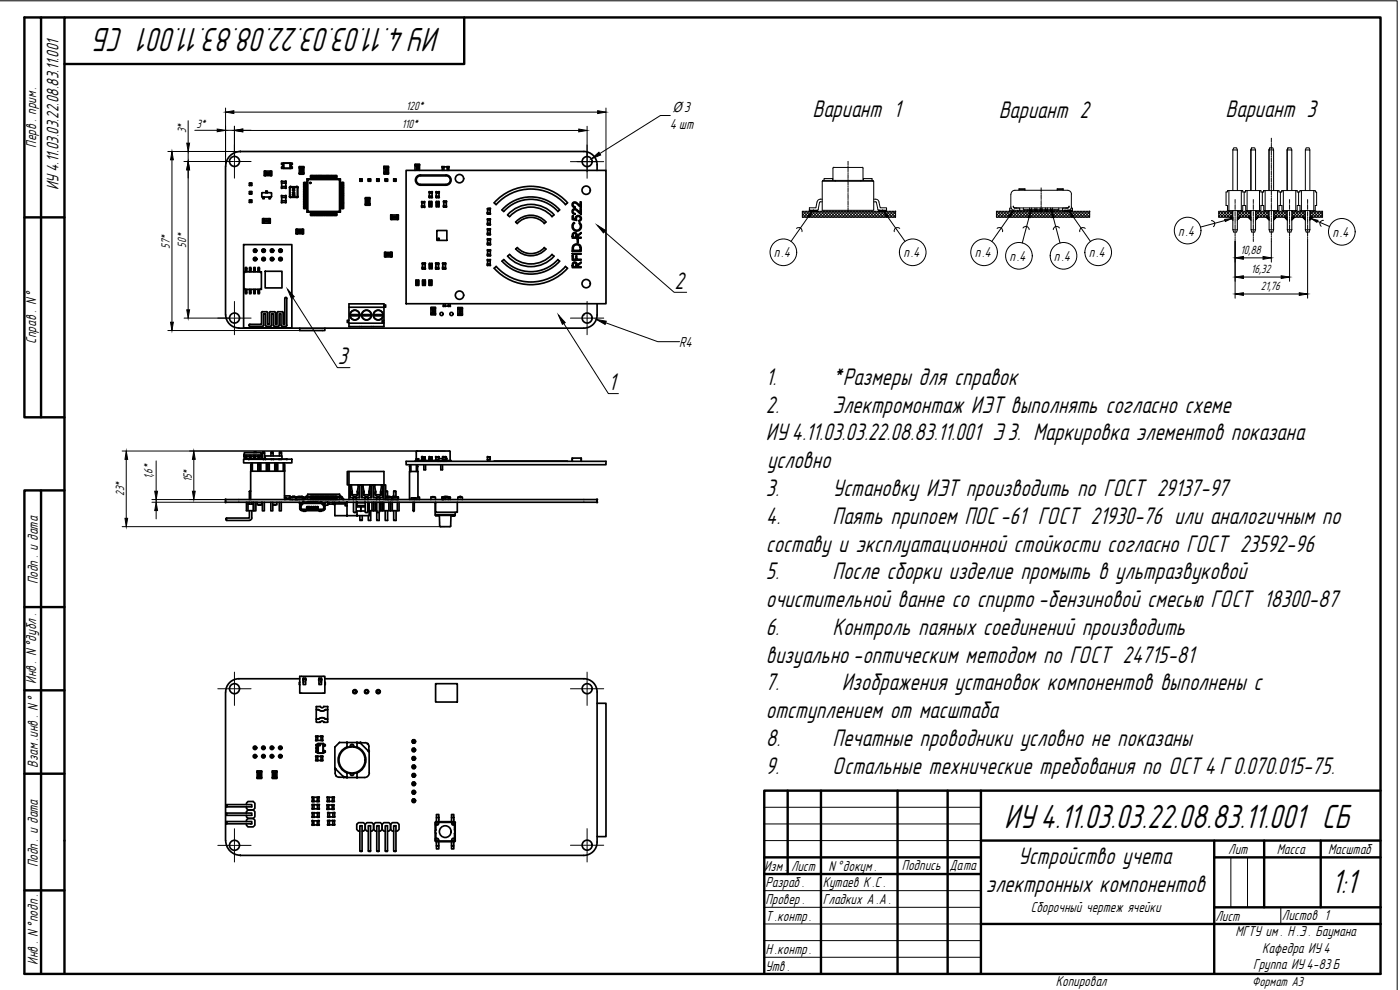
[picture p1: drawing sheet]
<svg xmlns="http://www.w3.org/2000/svg" width="420mm" height="297mm" viewBox="0 0 420 297" stroke-linecap="round" stroke-linejoin="round" font-family="sans-serif">
<defs><g id="words">
<g font-size="10.5">
<text x="132.4" y="8.5" transform="rotate(-180 132.4 8.5)">ИУ 4.11.03.03.22.08.83.11.001 СБ</text>
<text x="301.4" y="248.4">ИУ 4.11.03.03.22.08.83.11.001 СБ</text>
<text x="399.6" y="267.8">1:1</text>
</g>
<g font-size="7.5">
<text x="243.8" y="35.2">Вариант 1</text>
<text x="299.7" y="35.4">Вариант 2</text>
<text x="367.8" y="35.2">Вариант 3</text>
<text x="202.4" y="86.7">2</text>
<text x="101.3" y="109.3">3</text>
<text x="182.7" y="117.1">1</text>
<text x="229.8" y="115.5">1.</text>
<text x="249.8" y="115.5">*Размеры для справок</text>
<text x="229.8" y="123.9">2.</text>
<text x="249.9" y="123.9">Электромонтаж ИЭТ выполнять согласно схеме</text>
<text x="229.8" y="132.2">ИУ 4.11.03.03.22.08.83.11.001 Э 3. Маркировка элементов показана</text>
<text x="230.2" y="140.5">условно</text>
<text x="229.9" y="148.8">3.</text>
<text x="249.9" y="148.8">Установку ИЭТ производить по ГОСТ 29137-97</text>
<text x="229.8" y="157.2">4.</text>
<text x="249.9" y="157.2">Паять припоем ПОС -61 ГОСТ 21930-76 или аналогичным по</text>
<text x="229.8" y="165.5">составу и эксплуатационной стойкости согласно ГОСТ 23592-96</text>
<text x="229.8" y="173.8">5.</text>
<text x="249.9" y="173.8">После сборки изделие промыть в ультразвуковой</text>
<text x="229.8" y="182.2">очистительной ванне со спирто -бензиновой смесью ГОСТ 18300-87</text>
<text x="229.8" y="190.5">6.</text>
<text x="249.9" y="190.5">Контроль паяных соединений производить</text>
<text x="229.8" y="198.8">визуально -оптическим методом по ГОСТ 24715-81</text>
<text x="229.8" y="207.2">7.</text>
<text x="252.6" y="207.2">Изображения установок компонентов выполнены с</text>
<text x="229.8" y="215.5">отступлением от масштаба</text>
<text x="229.8" y="223.8">8.</text>
<text x="249.9" y="223.8">Печатные проводники условно не показаны</text>
<text x="229.8" y="232.2">9.</text>
<text x="249.9" y="232.2">Остальные технические требования по ОСТ 4 Г 0.070.015-75.</text>
<text x="305.6" y="259.3">Устройство учета</text>
<text x="295.9" y="267.7">электронных компонентов</text>
</g>
<text font-size="5.2" x="17.5" y="57.1" transform="rotate(-90 17.5 57.1)">ИУ 4.11.03.03.22.08.83.11.001</text>
<g font-size="4.8">
<text x="10.9" y="103.2" transform="rotate(-90 10.9 103.2)">Справ . N°</text>
<text x="10.9" y="205.1" transform="rotate(-90 10.9 205.1)">Инв . N °дубл .</text>
<text x="11.3" y="230.3" transform="rotate(-90 11.3 230.3)">Взам .инв . N°</text>
<text x="284.9" y="261">Дата</text>
<text x="229.7" y="276.2">Т .контр.</text>
<text x="364.7" y="276.2">Лист</text>
<text x="384.7" y="276.1">Листов 1</text>
<text x="229.7" y="286.2">Н .контр.</text>
<text x="11.3" y="289.4" transform="rotate(-90 11.3 289.4)">Инв . N°подп .</text>
</g>
<g font-size="4.5">
<text x="201" y="38.7">4 шт</text>
<text x="10.9" y="44.3" transform="rotate(-90 10.9 44.3)">Перв . прим.</text>
<text x="353.6" y="70.7">п.4</text>
<text x="399.9" y="71.1">п.4</text>
<text x="232.3" y="77.2">п.4</text>
<text x="271.1" y="77.2">п.4</text>
<text x="292.5" y="77.2">п.4</text>
<text x="326.8" y="77.2">п.4</text>
<text x="302.9" y="78.3">п.4</text>
<text x="316.3" y="78.3">п.4</text>
<text x="203.8" y="104">R4</text>
<text x="11.3" y="175.2" transform="rotate(-90 11.3 175.2)">Подп . и дата</text>
<text x="368.6" y="256.2">Лит</text>
<text x="383.2" y="256.2">Масса</text>
<text x="398.6" y="256.2">Масштаб</text>
<text x="11.3" y="260.2" transform="rotate(-90 11.3 260.2)">Подп . и дата</text>
<text x="229.4" y="261.2">Изм .</text>
<text x="237.4" y="261.2">Лист</text>
<text x="248.6" y="261.2">N °докум .</text>
<text x="270.6" y="261.1">Подпись</text>
<text x="229.7" y="266.2">Разраб .</text>
<text x="246.9" y="266.1">Кутаев К .С .</text>
<text x="229.7" y="271.2">Провер .</text>
<text x="247" y="271.1">Гладких А .А .</text>
<text x="309.4" y="273.7">Сборочный чертеж ячейки</text>
<text x="370.8" y="280.9">МГТУ им . Н .Э . Баумана</text>
<text x="378.8" y="285.9">Кафедра ИУ 4</text>
<text x="229.7" y="291.2">Утв .</text>
<text x="376.1" y="290.9">Группа ИУ 4-83 Б</text>
<text x="316.9" y="296">Копировал</text>
</g>
<text font-size="4.3" x="201.9" y="33.6">Ø 3</text>
<text font-size="4.1" x="375.8" y="296">Формат А3</text>
<g font-size="3.7">
<text x="121.9" y="33">120*</text>
<text x="55.8" y="40" transform="rotate(-90 55.8 40)">3*</text>
<text x="58.9" y="38.5">3*</text>
<text x="120.6" y="38.5">110*</text>
<text x="51" y="74.7" transform="rotate(-90 51 74.7)">57*</text>
<text x="55.8" y="74.3" transform="rotate(-90 55.8 74.3)">50*</text>
<text x="372.3" y="76.2">10,88</text>
<text x="375.5" y="82">16,32</text>
<text x="378.4" y="87.1">21,76</text>
<text x="45.7" y="143.7" transform="rotate(-90 45.7 143.7)">1,6*</text>
<text x="37.3" y="148.8" transform="rotate(-90 37.3 148.8)">23*</text>
<text x="57.5" y="144.8" transform="rotate(-90 57.5 144.8)">15*</text>
</g>
</g></defs>
<!-- layer: Format -->
<g fill="none" stroke="#000" stroke-width=".72">
<path d="M12.3 5.2h7M139.3 5.2v14h-120M7.3 65.2h12M12.3 125.2v-120h-5v120h12M12.3 147.1h7M7.3 182.1h12M7.3 207.1h12M7.3 232.1h12M236.4 237.2v25M246.4 237.2v55M269.4 237.2v55M284.4 237.2v55"/>
<path d="M294.4 237.2v55M414.3 237.2h-184.9v55M229.4 257.2h65M294.4 252.2h119.9M364.4 257.2h49.9M364.4 252.2v40M379.4 252.2v20M396.4 252.2v20M7.3 267.2h12M229.4 262.2h65M294.4 277.2h120M364.4 272.2h50"/>
<path d="M7.3 292.2h407v-287h-395v287M7.3 292.1v-145h5v145"/>
</g>
<!-- layer: 0 -->
<path d="M364.3 292.2h.1" fill="none" stroke="#000" stroke-width=".3"/>
<!-- layer: Tonk -->
<g fill="none" stroke="#000" stroke-width=".3">
<path d="M0 .2h419.3v296.8M56.5 36.2v6.8M58.5 39.1h6.7M67.7 32.4v17.5M67.7 39.1h2.7M70.2 33.6h109.2M70.4 37.9v10.3M72.9 39.1h2.5M72.9 39.1h100.8M176.2 37.9v15.6M181.9 32.4v18.7M201.2 34.7h-3l-18.2 11.4"/>
<path d="M50.4 45.5h21.7M51.6 47.9v48.8M55.2 48.5h14.9M56.5 45.5v3M56.5 51v41.9M70.2 48.5h.3M70.4 48.3v.3M70.4 48.8v4.7M70.7 48.5h4.7M171.2 48.5h10M246.8 54.4h15.4v8.7h-15.4zM246.8 59.8a1.24 1.24 0 0 0-1.6 .8l-.3 1.7h-2v.8h2.4"/>
<path d="M246.9 54.4v-.3h15.2v.3M247.3 54.1l.1-.5 2.4-.1 .1 .6M250.2 50.2h8.5M250.3 50.2l-.3 .3v3.6M250.7 54.1v.3M254.5 48.4v1.2M254.5 49.9v.2M254.5 50.3v1.3M254.5 51.8v.3M254.5 52.4v1.2M254.5 53.8v.3M254.5 54.3v1.3"/>
<path d="M254.5 55.8v.3M254.5 56.3v1.3M254.5 57.9v.2M254.5 58.3v1.3M254.5 59.8v.3M258.4 54.1v.3M258.8 50.2l.2 .3M259 50.5v3.6M259.2 53.6h2.4M259.3 53.5l-.2 .6M261.6 53.5l.1 .2M261.7 53.7v.4"/>
<path d="M262.2 59.8a1.22 1.22 0 0 1 1.6 .8l.4 1.7h1.9v.8h-2.4M303.4 58.3v3.8M303.4 58.3a1.21 1.21 0 0 1 1.2-1.2h15.8a1.21 1.21 0 0 1 1.2 1.2M305.8 57.1v-.5h1.8v.5M305.8 56.8h1.8M312.5 56.4v1.2M312.5 57.9v.3M312.5 58.4v1.2M312.5 59.9v.2M317.3 57.1v-.5h1.8v.5M317.3 56.8h1.8M321.5 58.3v3.8"/>
<path d="M368.8 57.2v6h-.4v-1.5h-.4v-4.1h.4v-.4h4.1M370 45h1.3v12.2M370 45l.2-.6h.9l.2 .6M370 45v12.2M370.7 59.9v.9M372.5 57.2v6h-3.7M372.5 57.2h.5v.4h.4M373.8 57.2h4.2M373.8 57.2v.4h-.4v4.1M373.8 57.2v.4M374.3 57.2v6h-.5v-1.5h-.8v1.5h-.5M375.5 45l-.1 12.2"/>
<path d="M375.5 45h1.3v12.2M375.5 45l.2-.6h.9l.2 .6M375.5 45v12.2M375.7 44.4l-.3 .6M376.1 59.9v.9M378 57.2v6h-3.7M378 57.2h.4v.4h.4M379.3 57.2h4.1M379.3 57.2v.4h-.5v4.1M379.3 57.2l-.1 .4M379.7 57.2v6h-.4v-1.5h-.9v1.5h-.4M380.8 45v12.2z"/>
<path d="M380.9 45h1.3v12.2M380.9 45l.2-.6h.9l.2 .6M381.1 44.4l-.3 .6M381.6 41.5v1.1M381.6 42.8v.3M381.6 43.3v1.3M381.6 44.9v.2M381.6 45.3v1.3M381.6 46.8v.3M381.6 47.4v1.2M381.6 48.8v.3M381.6 49.3v1.3"/>
<path d="M381.6 50.8v.3M381.6 51.3v1.3M381.6 52.9v.2M381.6 53.3v1.3M381.6 54.8v.3M381.6 55.4v1.2M381.6 56.8v.3M381.6 57.3v1.3M381.6 58.8v.3M381.6 59.3v1.3M383.4 57.2v6h-3.7M383.4 57.2h.4v.4h.5"/>
<path d="M384.7 57.2v.4M384.7 57.2h4.2M384.7 57.2v.4h-.4v4.1M385.1 57.2v6h-.4v-1.5h-.9v1.5h-.4M386.3 45l-.1 12.2M386.3 45h1.4v12.2M386.3 45l.2-.6h.9l.3 .6M386.3 45v12.2M386.5 44.4l-.3 .6M387 59.9v.9M388.9 57.2v6h-3.8M388.9 57.2h.4v.4h.4"/>
<path d="M390.6 57.2v6M391.8 45h1.3v12.2M391.8 45l.2-.6h.9l.2 .6M391.8 45v12.2M392.4 59.9v.9M394.3 57.2h.4v.4h.4v4.1h-.4v1.5h-4.6v-1.5h-.8v1.5h-.4M394.3 57.2h-4.2v.4h-.4v4.1M394.3 57.2v6M181.4 69.5l20.9 18.2h3.8M239 68.5a.99 .99 0 0 1 1.2-.1 .99 .99 0 0 1 .5 1.1M240.8 65.1l.1 .1M240.8 64.1l1 1.1"/>
<path d="M240.8 63.4h28v1.8h-28zM240.9 63.4l1.8 1.8M241.1 63.4l-.3 .3M241.9 63.4l1.7 1.8M242 63.4l-1.2 1.2M242.7 64.9l-5.3 7.5M242.7 63.4l1.8 1.8M242.9 63.1v.3l-1.8 1.8M243.6 63.4l1.8 1.8M243.8 63.4l-1.8 1.8M244.5 63.4l1.8 1.8M244.7 63.4l-1.8 1.8"/>
<path d="M245.3 63.1v.3M245.4 63.4l1.8 1.8M245.6 63.4l-1.8 1.8M246 60.7l-.4 2.2-.3 .2M246.3 63.4l1.8 1.8M246.5 63.4l-1.8 1.8M246.8 60.6l-.6-.1-.2 .2M247.2 63.4l1.8 1.8M247.4 63.4l-1.8 1.8M248.1 63.4l1.8 1.8M248.3 63.4l-1.8 1.8M249 63.4l1.8 1.8"/>
<path d="M249.2 63.4l-1.8 1.8M249.9 63.4l1.8 1.8M250.1 63.4l-1.8 1.8M250.8 63.4l1.8 1.8M251 63.4l-1.8 1.8M251.7 63.4l1.8 1.8M251.9 63.4l-1.8 1.8M252.6 63.4l1.8 1.8M252.8 63.4l-1.8 1.8M253.5 63.4l1.8 1.8M253.7 63.4l-1.8 1.8M254.4 63.4l1.8 1.8"/>
<path d="M254.5 60.4v1.2M254.5 61.8v.3M254.5 62.3v1.2M254.6 63.4l-1.8 1.8M255.3 63.4l1.8 1.8M255.5 63.4l-1.8 1.8M256.2 63.4l1.8 1.8M256.4 63.4l-1.8 1.8M257.1 63.4l1.8 1.8M257.3 63.4l-1.8 1.8M258 63.4l1.8 1.8M258.2 63.4l-1.8 1.8"/>
<path d="M258.9 63.4l1.8 1.8M259.1 63.4l-1.8 1.8M259.8 63.4l1.8 1.8M260 63.4l-1.8 1.8M260.7 63.4l1.8 1.8M260.9 63.4l-1.8 1.8M261.6 63.4l1.8 1.8M261.7 63.4l-1.7 1.8M262.2 60.6l.6-.1 .3 .2M262.5 63.4l1.8 1.8M262.7 63.4l-1.8 1.8M263 60.7l.5 2.2 .3 .2"/>
<path d="M263.4 63.4l1.8 1.8M263.6 63.4l-1.8 1.8M263.7 63.1v.3M264.3 63.4l1.8 1.8M264.5 63.4l-1.8 1.8M265.2 63.4l1.8 1.8M265.3 63.4l-1.7 1.8M266.1 63.1v.3l1.7 1.8M266.2 63.4l-1.7 1.8M266.3 64.9l5.3 7.5M267 63.4l1.8 1.8M267.2 63.4l-1.9 1.8"/>
<path d="M267.9 63.4l.9 .9M268.1 63.4l-1.8 1.8M268.8 63.6l-1.6 1.6M268.8 64.5l-.7 .7M270 68.5a.99 .99 0 0 0-1.2-.1 .99 .99 0 0 0-.4 1.1M299 63.4h28v1.8h-28zM299 65.1l.2 .1M299 64.1l1.1 1.1M299.2 63.4l1.8 1.8M299.2 68.5a.99 .99 0 0 1 1.2-.1 .99 .99 0 0 1 .5 1.1M299.4 63.4l-.4 .3M300.1 63.4l1.8 1.8"/>
<path d="M300.3 63.4l-1.3 1.2M301 63.4l1.8 1.8M301.2 63.4l-1.8 1.8M301.9 63.4l1.8 1.8M302 63.4l-1.7 1.8M302.8 63.4l1.7 1.8M302.9 63.4l-1.7 1.8M302.9 64.9l-5.3 7.6M303 63.1h3M303 63.1v.3M303.4 62.1l.2 .6 .6 .4M303.4 62.4h-.4v.7"/>
<path d="M303.7 63.4l1.8 1.8M303.9 63.4l-1.9 1.8M304.1 61.9v.2M304.1 62.1l.4 .3h1.5v.7M304.1 61.9l.5 .4 15.7 .1 .5-.5M304.6 63.4l1.8 1.8M304.8 63.4l-1.8 1.8M304.9 62.4h.1M305.4 63.1v.3M305.5 63.4l1.8 1.8M305.6 63.4l-1.7 1.8M306 63.1h.1"/>
<path d="M306 63.1h3M306.4 63.4l1.7 1.8M306.5 63.4l-1.7 1.8M307 68.4a.99 .99 0 0 1 1.1-.4 .99 .99 0 0 1 .8 .9M307.1 62.4v.5h1.9M307.3 63.4l1.7 1.8M307.4 62.9v.2M307.4 63.4l-1.8 1.8M308.2 63.4l1.8 1.8M308.4 62.9v.2M308.4 63.4l-1.9 1.8M308.8 65.2l-2 7.7"/>
<path d="M309 62.4v.7M309 63.1h6.9M309 63.1v.3M309 62.8h.6M309.1 63.4l1.8 1.8M309.2 63.4l-1.7 1.8M309.6 62.4v1M309.6 62.9h1M310 63.4l1.7 1.8M310.1 63.4l-1.7 1.8M310.6 62.4v1M310.6 62.8h.6"/>
<path d="M310.9 63.4l1.7 1.8M311 63.4l-1.8 1.8M311.2 62.4v1M311.2 62.9h1M311.7 63.4l1.9 1.8M312 63.4l-1.9 1.8M312.2 62.4v1M312.2 62.8h.6M312.5 60.4v1.2M312.5 61.9v.2M312.5 62.4v1.3M312.7 63.4l1.8 1.8"/>
<path d="M312.8 62.4v1M312.8 62.9h.9M312.8 63.4l-1.7 1.8M313.6 63.4l1.7 1.8M313.7 62.4v1l-1.7 1.8M313.7 62.8h.6M314.3 62.4v1M314.3 62.9h1M314.5 63.4l1.7 1.8M314.6 63.4l-1.8 1.8M315.3 62.4v1M315.3 62.8h.6"/>
<path d="M315.3 63.4l1.8 1.8M315.5 63.4l-1.8 1.8M315.9 63.1h1.6M315.9 62.4v.7M315.9 63.1v.3M316.1 65.2l2 7.7M316.2 63.4l1.9 1.8M316.4 63.4l-1.8 1.8M316.6 62.9v.2M317.2 63.4l1.7 1.8M317.3 63.4l-1.7 1.8M317.5 62.9v.2h1.4"/>
<path d="M317.8 62.4v.5h-1.9M318 68.4a.99 .99 0 0 0-1.2-.4 .99 .99 0 0 0-.7 .9M318.1 63.4l1.7 1.8M318.2 63.4l-1.8 1.8M318.9 63.1h3M318.9 63.1h-.1M318.9 63.4l1.8 1.8M319.1 63.4l-1.8 1.8M319.5 63.1v.3M319.8 63.4l1.8 1.8M320 62.4h.1M320 63.4l-1.8 1.8"/>
<path d="M320.5 62.4h-1.6v.7M320.8 63.4l1.7 1.8M320.8 61.9v.2M320.8 62.1l-.3 .3M320.9 63.4l-1.8 1.8M321.5 62.4h.4v.7M321.6 62.1l-.2 .6-.6 .4M321.6 63.4l1.8 1.8M321.8 63.4l-1.8 1.8M321.9 63.1v.3M322 64.9l5.3 7.6M322.5 63.4l1.8 1.8"/>
<path d="M322.7 63.4l-1.8 1.8M323.4 63.4l1.8 1.8M323.6 63.4l-1.8 1.8M324.3 63.4l1.8 1.8M324.5 63.4l-1.8 1.8M325.2 63.4l1.8 1.8M325.4 63.4l-1.8 1.8M325.7 68.5a.99 .99 0 0 0-1.2-.1 .99 .99 0 0 0-.4 1.1M326.1 63.4l.9 .9M326.3 63.4l-1.8 1.8M327 63.6l-1.6 1.6M327 64.5l-.7 .7"/>
<path d="M363.6 66.2a.99 .99 0 0 1 .9 .7 .99 .99 0 0 1-.4 1.1M365.8 64.8l.4 .4M365.8 63.9l1.3 1.3M366.2 63.4l1.8 1.8M366.4 63.4l-.6 .6M367.1 63.4l1.8 1.8M367.3 63.4l-1.5 1.5M367.7 66.2l-7.4 1.9M368 63.4l1.8 1.8M368.2 63.4l-1.8 1.8M368.9 63.4l1 .9M369.1 63.4l-1.8 1.8"/>
<path d="M369.8 63.4h.1M369.9 63.5l-1.7 1.7M369.9 64.4l-.8 .8 .9 .8M369.9 63.4v1.8M370 63.2v5.7h1.3M370 63.4h-4.2v1.8h4.2M370 68.9l.2 .7h.9l.2-.7M370.7 61.1v.2M370.7 61.5v1.3M370.7 63.1v.2M370.7 63.6v1.2M370.7 65.1v.2"/>
<path d="M370.7 65.6v1.2M370.7 67v.3M370.7 67.5v1.3M370.7 69.1v.2M370.7 69.5v1.3M370.7 71.1v.2M370.7 71.6v17.9M371.3 63.2v5.7M371.3 65.2h4.2M371.3 63.4h4.2M371.5 65.1l.1 .1M371.5 64.2l1 1"/>
<path d="M371.5 63.4v1.8M371.6 63.4l1.8 1.8M371.8 63.4l-.3 .3M372.2 65.2l-.9 .8M372.5 63.4l1.8 1.8M372.7 63.4l-1.2 1.1M373.2 77.4h5.9M373.4 63.4l1.8 1.8M373.5 63.4l-1.7 1.8M374.3 63.4l1 1-.8 .8M374.5 63.4l-1.8 1.8M374.6 65.2l.8 .8"/>
<path d="M375.2 63.4l-1.6 1.8M375.3 63.4v1.8M375.5 63.2v5.7h1.3M375.5 68.9l.2 .7h.9l.2-.7M376.1 61.1v.2M376.1 61.5v1.3M376.1 63.1v.2M376.1 63.6v1.2M376.1 65.1v.2M376.1 65.6v1.2M376.1 67v.3M376.1 67.5v1.3"/>
<path d="M376.1 69.1v.2M376.1 69.5v1.3M376.1 71.1v.2M376.1 71.6v.9M376.8 63.2v5.7M376.8 65.2h4.1M376.8 63.4h4.1M376.9 65.1v-1.7l1.9 1.8M376.9 64.2l1 1M377.1 63.4l-.2 .2M377.7 65.2l-.9 .8M377.9 63.4l1.8 1.8"/>
<path d="M378 63.4l-1.1 1.1M378.8 63.4l1.8 1.8M379 63.4l-1.9 1.8M379.7 63.4l1 1.1M379.9 63.4l-1.8 1.8M380 65.2l.9 .8M380.6 63.4l.1 .1M380.7 63.4l-1.7 1.8M380.7 64.3l-.8 .9M380.7 63.4v1.8M380.9 63.2v5.7h1.3M380.9 68.9l.2 .7h.9l.2-.7"/>
<path d="M381.6 60.9v.2M381.6 61.3v1.3M381.6 62.9v.2M381.6 63.4v1.2M381.6 64.8v.3M381.6 65.3v1.3M381.6 66.8v.3M381.6 67.3v1.3M381.6 68.9v.2M381.6 69.3v1.3M381.6 70.9v.2M381.6 71.4v7.2"/>
<path d="M382.2 63.2v5.7M382.2 65.2h4.1M382.2 63.4h4.1M382.4 64.3l.9 .9M382.4 65.2v-1.8l1.8 1.8M382.6 63.4l-.2 .2M383.1 65.2l-.9 .8M383.3 63.4l1.8 1.8M383.5 63.4l-1.1 1.1M384.2 63.4l1.8 1.8M384.3 63.4l-1.7 1.8M385.1 63.4l1.1 1.1"/>
<path d="M385.2 63.4l-1.7 1.8M385.5 65.2l.8 .8M386 63.4l.2 .2M386.1 63.4l-1.8 1.8M386.2 64.3l-1 .9M386.2 63.4v1.8M386.3 63.2v5.7h1.4M386.3 68.9l.2 .7h.9l.3-.7M387 61.1v.2M387 61.5v1.3M387 63.1v.2M387 63.6v1.2"/>
<path d="M387 65.1v.2M387 65.6v1.2M387 67v.3M387 67.5v1.3M387 69.1v.2M387 69.5v1.3M387 71.1v.2M387 71.6v12.8M387.7 63.2v5.7M387.7 65.2h4.1M387.7 63.4h4.1M387.8 64.4l.9 .8"/>
<path d="M387.8 63.4v1.8M387.9 63.4l-.1 .1 1.8 1.7M388.5 65.2l-.8 .8M388.7 63.4l1.7 1.8M388.8 63.4l-1 1M389.6 63.4l1.7 1.8M389.7 63.4l-1.8 1.8M390.4 63.4l1.2 1.1M390.6 63.4l-1.8 1.8M390.9 65.2l.9 .8M391.4 63.4l.2 .3M391.5 63.4l-1.8 1.8"/>
<path d="M391.6 64.2l-.9 1M391.6 65.1l-.1 .1M391.6 63.4v1.8M391.8 63.2v5.7h1.3M391.8 68.9l.2 .7h.9l.2-.7M392.4 61.1v.2M392.4 61.5v1.3M392.4 63.1v.2M392.4 63.6v1.2M392.4 65.1v.2M392.4 65.6v1.2M392.4 67v.3"/>
<path d="M392.4 67.5v1.3M392.4 69.1v.2M392.4 69.5v1.3M392.4 71.1v.2M392.4 71.6v17.9M393.1 63.2v5.7M393.1 63.4h3.8M393.3 64.4l.7 .8M393.3 63.5l1.6 1.7M394 65.2l-.9 .8M394 63.4l1.8 1.8M394.2 63.4l-.9 .9"/>
<path d="M395 63.4l1.7 1.8M395.1 63.4l-1.8 1.8v-1.8M395.4 66.4l3.6 1.6M395.9 63.4l1 1.1M396 63.4l-1.7 1.8M396.7 63.4l.2 .2M396.9 63.4v1.8h-3.8M396.9 63.4l-1.8 1.8M396.9 64.3l-.9 .9M397.2 66.1a.99 .99 0 0 0-1 .6 .99 .99 0 0 0 .3 1.2M50.4 99.2h39.6M55.2 95.4h14.9"/>
<path d="M70.2 95.4h.3M70.4 90.5v4.7M70.4 95.3v.3M70.4 95.7v4.7M70.7 95.4h4.7M87.9 89.3l13.4 21h3.7M169.2 97.1l13.4 21h3M171.2 95.4h4.7M175.1 94.5h.2M175.2 94.4v.2M176.1 95.4h.3M176.2 90.5v4.7"/>
<path d="M176.2 95.3v.3M176.2 95.7v4.7M176.5 95.4h4.7M181.8 96.8l15.6 5.7h6.6M373.2 88.2h16.7M373.2 83.1h11.3M36.7 135.3h96.9M37.9 137.8v17.7M46.9 138.3v9.1M58.2 137.8v9.6M36.7 158h96.9M45.6 149.9h22.1"/>
<path d="M45.6 150.7h22.1M46.9 149.9v.8M46.9 153.2v2.5M65.4 206.7h4.7M70.2 206.7h.3M70.4 201.7v4.7M70.4 206.5v.3M70.4 207v4.7M70.7 206.7h4.7M171.2 206.7h4.7M176.1 206.7h.3M176.2 201.7v4.7"/>
<path d="M176.2 206.5v.3M176.2 207v4.7M176.5 206.7h4.7M65.4 253.6h4.7M70.2 253.6h.3M70.4 248.7v4.7M70.4 253.5v.3M70.4 253.9v4.7M70.7 253.6h4.7M171.2 253.6h4.7M176.1 253.6h.3M176.2 248.6v4.7"/>
<path d="M176.2 253.5v.3M176.2 253.9v4.7M176.5 253.6h4.7M229.4 242.2h65M229.4 247.2h65M229.4 252.2h65M369.4 257.2v15M374.4 257.2v15M229.4 267.2h65M229.4 272.2h65M229.4 277.2h65M229.4 282.2h65"/>
<path d="M229.4 287.2h65"/>
<circle cx="235.1" cy="75.7" r="4"/>
<circle cx="273.9" cy="75.7" r="4"/>
<circle cx="295.3" cy="75.7" r="4"/>
<circle cx="305.8" cy="76.8" r="4"/>
<circle cx="319.2" cy="76.8" r="4"/>
<circle cx="329.6" cy="75.7" r="4"/>
<circle cx="356.4" cy="69.2" r="4"/>
<circle cx="402.7" cy="69.6" r="4"/>
</g>
<!-- layer: Format -->
<path d="M384.4 272.2v5M7.3 292.1h5" fill="none" stroke="#000" stroke-width=".3"/>
<!-- layer: Tonk -->
<g fill="#000" stroke="#000" stroke-width=".3">
<path d="M65.2 38.7l2.5 .4-2.5 .4zM67.7 33.6l2.5-.4v.9zM70.4 39.1l2.5-.4v.8zM70.4 39.1l2.5-.4v.9zM173.7 38.7l2.5 .4-2.5 .5zM179.4 33.2l2.5 .4-2.5 .5zM51.6 45.5l.4 2.4h-.8zM56.5 48.5l.4 2.5h-.9zM56 43h.9l-.4 2.5zM177.5 47.7l2.2-2 .6 .8zM179.2 67.5l2.6 1.7-.7 .7zM243.8 63.3l-.8 1.8-.6-.4z"/>
<path d="M265.1 63.3l1.5 1.4-.6 .4zM302.6 64.7l1.5-1.4-.9 1.8zM309.3 63.3l-.2 2-.6-.2zM315.6 63.3l.8 1.8-.6 .2zM320.8 63.3l1.4 1.4-.5 .4zM326.9 63.4h.2zM367.5 65.8l2.1-.2-1.9 .8zM369.1 65.2h.9v.8zM371.3 65.2h.9l-.9 .8zM370.7 77.4l2.5-.5v.9zM374.6 65.2h.8v.8zM376.8 65.2h.9l-.9 .8z"/>
<path d="M379.1 76.9l2.5 .5-2.5 .4zM380 65.2h.9v.8zM382.2 65.2h.9l-.9 .8zM385.5 65.2h.8v.8zM387.7 65.2h.8l-.8 .8zM390.9 65.2h.9v.8zM393.1 65.2h.9l-.9 .8zM393.5 65.6l2 .5-.3 .6zM51.2 96.7h.8l-.4 2.5zM56 92.9h.9l-.4 2.5zM86.3 86.8l2 2.2-.8 .6zM167.6 94.5l2 2.3-.8 .5z"/>
<path d="M178.9 95.8l3 .6-.3 1zM370.7 88.2l2.5-.4v.8zM370.7 83.1l2.5-.4v.9zM384.5 82.7l2.5 .4-2.5 .5zM389.9 87.8l2.5 .4-2.5 .4zM37.9 135.3l.4 2.5h-.8zM58.2 135.3l.4 2.5h-.9zM37.5 155.5h.8l-.4 2.5zM46.9 150.7l.4 2.5h-.9zM46.4 147.4h.9l-.4 2.5zM57.7 147.4h.9l-.4 2.5z"/>
<path d="M242.9 63.1l2.4 .3v-.3zM242.9 63.1l2.4 .3h-2.4z"/>
<path d="M263.7 63.1l2.4 .3v-.3zM263.7 63.1l2.4 .3h-2.4z"/>
<path d="M309 63.1h.6zM309 63.1h.6z"/>
<path d="M309 63.1l.6 .3v-.3zM309 63.1l.6 .3h-.6z"/>
<path d="M310.6 63.1h.6zM310.6 63.1h.6z"/>
<path d="M310.6 63.1l.6 .3v-.3zM310.6 63.1l.6 .3h-.6z"/>
<path d="M312.2 63.1h.6zM312.2 63.1h.6z"/>
<path d="M312.2 63.1l.6 .3v-.3zM312.2 63.1l.6 .3h-.6z"/>
<path d="M313.7 63.1h.6zM313.7 63.1h.6z"/>
<path d="M313.7 63.1l.6 .3v-.3zM313.7 63.1l.6 .3h-.6z"/>
<path d="M315.3 63.1h.6zM315.3 63.1h.6z"/>
<path d="M315.3 63.1l.6 .3v-.3zM315.3 63.1l.6 .3h-.6z"/>
<path d="M319.5 63.1l2.4 .3v-.3zM319.5 63.1l2.4 .3h-2.4z"/>
<circle cx="386.2" cy="65.2" r=".07"/>
</g>
<g fill="none" stroke="#000" stroke-width=".51">
<path d="M67.7 49.9v44.6M72.1 45.5h103.1a4 4 0 0 1 4 3.9v1.7M72.2 45.5a4.4 4.4 0 0 0-4.5 4.4M74.8 57.5v.7h.8h-.8M74.8 54.9v.8h.8h-.8M75 58.1l-.2-.6h.8v.7M75 57.6h.4v.5M75 55.5l-.2-.6h.8v.8M75 55.1h.4v.4M75.2 57.5h.1M75.2 54.9h.1M75.6 57.5l-.2 .1"/>
<path d="M75.6 54.9l-.2 .2M78.6 58l.1 1.1M78.6 58h2.9M78.7 59.1h.2M78.9 59.1h.4v.5h-.4zM79.3 51.3l.4 .2v1.1l-.2 .1h-.2zM79.3 59.1h1.5M79.5 52.7h.2M79.5 51.3h.2M79.7 51.3h1.5v1.4h-1.5zM79.9 51.9h.2l-.1 .3zM80.2 51.9l.1 .1z"/>
<path d="M80.2 57.8v-.5h-.4v.6M80.2 57.8v.1M80.5 51.9h.2l-.1 .3zM80.8 59.1h.4M80.8 59.1v.5h.4v-.5M80.9 51.8h.1l-.1 .5zM81.2 59.1h.1M81.2 51.5l.4-.2v1.4l-.4-.1zM81.2 52.7h.2M81.2 51.3h.2M81.5 58l-.2 1.1M84.5 49.3v-.4h3.2v.4"/>
<path d="M84.5 58.7v.6h1.3M84.5 54.4v.5h1.3v-.5h-1.3M84.5 49.3l.4 .4-.4 .5v.3h3.2v-.3l-.4-.5 .4-.4M84.5 58.7h1.3v.6M84.5 54.9v1.1M84.5 59.3v.9M85.1 48.9h2v1.6h-2zM85.1 49v1.5M85.8 56h-1.3v.4M85.8 54.9v1.5h-1.3M85.8 59.3v.9M86.9 56.2v.1"/>
<path d="M86.9 56.2l.2-.2h2.1l.2 .2M86.9 59h.1M86.9 56.2v2.8M87.1 49v1.5M87.1 56l-.2 .2M87.2 59.2l-.1 .1M87.3 56.1h1.6M87.4 56.1l-.4 .3 .1 2.6 1.8 .1M87.8 58.7l.5 .2 .1-.3v.4l-.4-.3-.1 .3zM87.8 58.4h.5zM87.8 57.8l.5 .1zM87.8 56.8h.6l-.3 .2 .3 .2h-.6z"/>
<path d="M87.8 56.3l.2-.1a.23 .23 0 0 0-.1 .4 .23 .23 0 0 0 .3 0 .23 .23 0 0 0 .1-.3l-.2 .2 .2-.3a.29 .29 0 0 1-.1 .5 .29 .29 0 0 1-.4-.4zM87.9 56.9l.2 .2zM88.3 58.2h.1M89 56.1l.3 .3M89.1 59.2l.1 .1M89.2 56l.2 .2M89.2 56.4v2.4M89.3 58.8l-.3 .3M89.4 59l-.2 .2h-2.1l-.2-.2M89.4 56.2v2.8M89.4 56.2v.1M89.8 50h1.4v.2l-.1 .2h-1.1z"/>
<path d="M89.8 50.4h1.4v1.4h-1.4zM89.8 50.2v.2M89.8 51.8v.3M90 51.8h1.1l.1 .5h-1.4zM90.3 51.5h.4v.2zM90.3 50.6l.4 .1zM90.3 51.2l.4 .1zM90.6 50.9v.1zM91.2 50.2v.2M91.2 51.8v.3M92.1 54.8h-1v.3h1M92.1 55.3h-1v.3h1"/>
<path d="M92.1 55.7h-1v.4h1M92.1 56.2h-1v.3h1M92.1 56.8h-1v.3h1M92.1 57.3h-1v.3h1M92.1 57.8h-1v.3h1M92.1 58.2h-1v.4h1M92.1 58.7h-1v.3h1M92.1 59.3h-1v.2h1M92.1 59.8h-1v.3h1M92.1 53.7v10M92.4 53.9h9.5v9.5h-9.5zM93.2 53.7v-1.1h.4v1.1"/>
<path d="M93.7 53.7v-1.1h.3v1.1M94.2 53.7v-1.1h.3v1.1M94.7 53.7v-1.1h.3v1.1M95.2 53.7v-1.1h.3v1.1M95.7 53.7v-1.1h.4v1.1M96.2 53.7v-1.1h.3v1.1M96.7 53.7v-1.1h.3v1.1M97.2 53.7v-1.1h.3v1.1M97.7 53.7v-1.1h.3v1.1M98.2 53.7v-1.1h.4v1.1M98.7 53.7v-1.1h.3v1.1M99.2 53.7v-1.1h.3v1.1"/>
<path d="M99.7 53.7v-1.1h.3v1.1M100.2 53.7v-1.1h.3v1.1M100.7 53.7v-1.1h.3v1.1M101.9 53.9l.3-.2v10M102.2 53.7h-10.1l.3 .2M102.2 54.8h.9v.3h-.9M102.2 55.3h.9v.3h-.9M102.2 55.7h.9v.4h-.9M102.2 56.2h.9v.3h-.9M102.2 56.8h.9v.3h-.9M102.2 57.3h.9v.3h-.9M102.2 57.8h.9v.3h-.9"/>
<path d="M102.2 58.2h.9v.4h-.9M102.2 58.7h.9v.3h-.9M102.2 59.3h.9v.2h-.9M102.2 59.8h.9v.3h-.9M108 53.7v.7v-.7h.7M108.1 53.7h.6v.7h-.7M108.6 53.7v.6h-.5M108.6 54.3l.1 .1M108.7 54h.1M109.6 59.3h1.4v.2l-1.2 .2zM109.6 59.7h1.4v1.5h-1.4zM109.6 59.5v.2"/>
<path d="M110.1 59.8l.4 .2h-.4zM110.5 53.7v.7v-.7h.7M110.6 53.7h.6v.7h-.7M111 59.5v.2M111.1 53.7v.6h-.5M111.1 54.3l.1 .1M111.3 54h.1M113.1 53.7v.7v-.7h.6M113.2 53.7h.5v.7h-.6M113.7 53.7v.6h-.5M113.7 54.3v.1M113.8 54h.1"/>
<path d="M115.2 49.9h1.4v.2l-.1 .2h-1.1zM115.2 50.3h1.4v1.5h-1.4zM115.2 50.1v.2M115.2 51.8v.2M115.4 51.8h1.1l.1 .4h-1.4zM115.6 53.7v.7v-.7h.7M115.7 51.5l.1 .1 .3-.1v.1zM115.7 53.7h.6v.7h-.7M115.7 50.6l.4 .1zM115.8 51.1l.3 .2h-.4zM116.2 53.7v.6h-.5M116.2 54.3l.1 .1"/>
<path d="M116.3 54h.1M116.6 50.1v.2M116.6 51.8v.2M118.2 53.7v.7v-.7h.6M118.2 53.7h.6v.7h-.6M118.7 53.7v.6h-.5M118.7 54.3l.1 .1M118.9 54h.1M121.9 51.1h60v40h-60zM124.5 49.3h1.4v.1l-.1 .2h-1.1zM124.5 51.1v-1.5h1.4v1.5M124.5 49.4v.2"/>
<path d="M125.1 49.8l.4 .1-.4 .1zM125.1 50.8l.3 .1-.3 .1zM125.1 50.5l.1 .1zM125.1 50.2h.3zM125.2 53.3l1-.6h7.6a1.29 1.29 0 0 1 1.3 1.3 1.29 1.29 0 0 1-1.3 1.3h-7.6a1.29 1.29 0 0 1-1.1-.7 1.29 1.29 0 0 1 .1-1.3zM125.9 49.4v.2M126.2 52.5h7.6M126.2 52.5a1.55 1.55 0 0 0-1.5 1.5 1.55 1.55 0 0 0 1.5 1.6h7.6a1.55 1.55 0 0 0 1.6-1.6 1.55 1.55 0 0 0-1.6-1.5M128.9 59.2h.8zM128.9 58.9v.3h.8v-.3M128.9 57.6h.8zM128.9 57.6h.8v.3h-.8z"/>
<path d="M128.9 58.9h.8M128.9 57.9v1M129.7 57.9v1M130.9 59.2h.8zM130.9 58.9v.3h.8v-.3M130.9 57.6h.8zM130.9 57.6h.8v.3h-.8zM130.9 58.9h.8M130.9 57.9v1M131.7 57.9v1M133.2 50.1h-.5v1M133.2 50.1h1"/>
<path d="M133.2 50.1v1M134.2 51.1v-1h.5v1M73.1 73.4h14.5v25h-14.5zM74.8 60v.7h.8h-.8M75 60.6l-.2-.6h.8v.7M75 60.1h.4v.5M75.2 60h.1M75.6 60l-.2 .1M76.2 74.9h.7v.7h-.7zM76.2 77.5h.7v.6h-.7zM76.2 74.9l.1 .1M76.2 77.5h.1"/>
<path d="M76.3 75h.5v.5h-.5zM76.3 77.5h.5v.5h-.5zM76.3 75.5l-.1 .1M76.3 78l-.1 .1M76.8 75.5l.1 .1M76.8 78l.1 .1M76.9 74.9l-.1 .1M76.9 77.5h-.1M78.8 65.6l.4 .2v1l-.2 .2h-.2zM78.8 74.9h.6v.7h-.6zM78.8 77.5h.6v.6h-.6zM78.8 74.9l.1 .1"/>
<path d="M78.8 77.5h.1M78.9 75h.4v.5h-.4zM78.9 77.5h.4v.5h-.4zM78.9 75.5l-.1 .1M78.9 78l-.1 .1M79 67h.2M79 65.6h.2M79.2 65.6h1.5v1.4h-1.5zM79.3 78l.1 .1M79.3 75.5l.1 .1M79.4 66.2l.1 .2zM79.4 74.9l-.1 .1"/>
<path d="M79.4 77.5h-.1M79.7 66.2h.2zM80 66.2l.2 .2zM80.1 66.1l.1 .4-.2-.1zM80.3 66.1h.2v.4l-.2-.1h.2zM80.7 65.8l.4-.2v1.4l-.4-.2zM80.7 67h.2M80.7 65.6h.2M81.3 74.9h.7v.7h-.7zM81.3 77.5h.7v.6h-.7zM81.3 77.5h.1M81.3 74.9l.1 .1"/>
<path d="M81.4 75h.5v.5h-.5zM81.4 77.5h.5v.5h-.5zM81.4 75.5l-.1 .1M81.4 78l-.1 .1M81.9 78l.1 .1M81.9 75.5l.1 .1M82 74.9l-.1 .1M82 77.5h-.1M83.9 74.9h.6v.7h-.6zM83.9 77.5h.6v.6h-.6zM83.9 77.5h.1M83.9 74.9v.1"/>
<path d="M83.9 75h.5v.5h-.5zM83.9 77.5h.5v.5h-.5zM83.9 75.5v.1M83.9 78v.1M84.4 78l.1 .1M84.4 75.5l.1 .1M84.5 74.9l-.1 .1M84.5 77.5h-.1M85.8 60.2v.5h-1.3M85.8 60.2h-1.3v.5M88.8 68.8l.4 .1-.2 1.2h-.2zM89 70.1h.2"/>
<path d="M89 68.8h.2M89.2 68.8h1.5v1.3h-1.5zM89.5 69.3v.3zM89.7 69.3l.2 .1zM90 69.3l.2 .3zM90.4 69.2h.2l-.2 .1 .1 .4zM90.7 68.9l.4-.1v1.3l-.4-.1zM90.7 70.1h.2M90.7 68.8h.2M92.1 60.3h-1v.3h1M92.1 60.7h-1v.4h1M92.1 61.2h-1v.3h1"/>
<path d="M92.1 61.8h-1v.2h1M92.1 62.3h-1v.3h1M92.4 63.4l-.3 .3h10.1l-.3-.3M93.2 63.7v1h.4v-1M93.7 63.7v1h.3v-1M94.2 63.7v1h.3v-1M94.7 63.7v1h.3v-1M95.2 63.7v1h.3v-1M95.7 63.7v1h.4v-1M96.2 63.7v1h.3v-1M96.7 63.7v1h.3v-1M97.2 63.7v1h.3v-1"/>
<path d="M97.7 63.7v1h.3v-1M98.2 63.7v1h.4v-1M98.7 63.7v1h.3v-1M99.2 63.7v1h.3v-1M99.7 63.7v1h.3v-1M100.2 63.7v1h.3v-1M100.7 63.7v1h.3v-1M102.2 60.3h.9v.3h-.9M102.2 60.7h.9v.4h-.9M102.2 61.2h.9v.3h-.9M102.2 61.8h.9v.2h-.9M102.2 62.3h.9v.3h-.9"/>
<path d="M109.6 61.2v.2M109.8 61.2h1l.2 .4h-1.4zM110.2 60.9h.3zM110.2 60.5l.1 .1zM110.2 60.2l.3 .2zM111 61.2v.2M115.4 75.7l.4 .1v1.1l-.2 .2h-.2zM115.6 75.7h.2M115.6 77.1h.2M115.8 75.7h1.5v1.4h-1.5zM116 76.2h.2h-.2l.1 .4h-.1l.1-.2zM116.3 76.2l.1 .3z"/>
<path d="M116.6 76.5l.2-.1zM116.9 76.2l.2 .3zM117.3 64.5l.3 .1v1.1l-.2 .2h-.1zM117.3 75.8l.4-.1v1.4l-.4-.2zM117.3 75.7h.2M117.3 77.1h.2M117.4 64.5h.2M117.4 65.9h.2M117.6 64.5h1.6v1.4h-1.6zM117.9 65h.2h-.2l.1 .3h-.2l.2-.1zM118.2 65l.1 .3zM118.4 65.3h.2z"/>
<path d="M118.8 65l.1 .3zM119.2 64.6l.3-.1v1.4l-.3-.2zM119.2 64.5h.1M119.2 65.9h.1M126.6 60.6h.8v.3h-.8zM126.6 62.1h.8zM126.6 60.6h.8zM126.6 60.9v.9M126.8 79h.8zM126.8 79h.8v.4h-.8zM126.8 79.4v.8M127.4 61.8h-.8v.3h.8"/>
<path d="M127.4 60.9v1.2M127.6 79.4v.8M128.8 60.4h.8v1.6h-.8zM128.8 60.7h.8v1.1h-.8zM128.9 79h.8v1.6h-.8zM128.9 79.3h.8v1h-.8zM128.9 61.1h.5l-.2 .2 .2 .1h-.5zM129 61.2l.2 .1zM129 79.7l.3 .1 .2-.2-.2 .3 .2 .1h-.5zM129.1 79.7l.1 .2zM130.8 79h.8zM130.8 79h.8v.4h-.8z"/>
<path d="M130.8 79.4v.8M130.9 60.4h.8v1.6h-.8zM130.9 60.7h.8v1.1h-.8zM131.1 69.2h3v2.9h-3zM131.1 61.1h.5l-.2 .2 .2 .1h-.5zM131.1 61.2l.2 .1zM131.6 79.4v.8M132.9 79h.8zM132.9 79h.8v.4h-.8zM132.9 79.4v.8M133.1 62h.8M133.1 60.4h.8v.4h-.7"/>
<path d="M133.1 60.4v1.6M133.2 62h.7M133.2 60.4h.7zM133.2 61.7h.7M133.7 79.4v.8M133.9 60.8v1.2M146.3 79.2v.4h.8M146.3 64.2h.8zM146.3 78.3v-.3h.8v.3h-.8v.9h.8M146.3 62.6h.8zM146.3 62.6h.8v.3h-.8zM146.3 79.6h.8z"/>
<path d="M146.3 76.7h.9zM146.3 76.3v.4h.9v-.4M146.3 73.3h.9zM146.3 73v.3h.9v-.3M146.3 70.3h.8zM146.3 70v.3h.8v-.3M146.3 67.4h.8zM146.3 67v.4h.8v-.4M146.3 78h.8zM146.3 75h.9zM146.3 75h.9v.4h-.9zM146.3 71.7h.9z"/>
<path d="M146.3 71.7h.9v.4h-.9zM146.3 68.7h.8zM146.3 68.7h.8v.4h-.8zM146.3 65.8h.8zM146.3 65.8h.8v.3h-.8zM146.3 76.3h.9M146.3 73h.9M146.3 70h.8M146.3 67h.8M146.3 62.9v.9M146.3 66.1v.9M146.3 69.1v.9"/>
<path d="M146.3 72.1v.9M146.3 75.4v.9M147.1 62.9v1.3h-.8v-.4h.8M147.1 66.1v.9M147.1 69.1v.9M147.1 78.3v1.3M147.2 72.1v.9M147.2 75.4v.9M148.9 80l-.6 .5a14.8 14.8 0 0 0 22 0l-.6-.5M148.9 61.4l-.6-.6a14.8 14.8 0 0 1 22 0l-.6 .6M148.9 79.9a13.9 13.9 0 0 0 20.8 0M148.9 61.4a13.9 13.9 0 0 1 20.8 0"/>
<path d="M150.7 78.4a11.6 11.6 0 0 0 17.3 0M151.2 63.4a10.9 10.9 0 0 1 16.2 0M152.3 64.5l.6 .5M152.4 76.9a9.3 9.3 0 0 0 13.9 0M152.4 64.4a9.3 9.3 0 0 1 13.9 0M152.9 76.4l-.6 .5M153 76.3a8.5 8.5 0 0 0 12.7 0M154.7 66.6l.6 .4a5.4 5.4 0 0 1 8.1 0M154.8 66.6a6.1 6.1 0 0 1 9.1 0l-.6 .5M163.3 74.3l.6 .4a6.1 6.1 0 0 1-9.1 0M163.4 74.3a5.4 5.4 0 0 1-8.1 0l-.6 .4M165.7 76.4l.5 .5"/>
<path d="M166.2 64.5l-.5 .5a8.5 8.5 0 0 0-12.7 0M167.4 77.9l.5 .5M167.4 77.9a10.9 10.9 0 0 1-16.2 0l-.6 .5M167.9 63l-.5 .5M168 63a11.6 11.6 0 0 0-17.3 0l.5 .5M171.7 76.7h.3v1.1h.8v-1.1h.3v1.1h1.3v.2h-2.7zM171.7 76.1h2.7v.2h-2.7zM171.7 64.8h.3v.9l.7 .1a.88 .88 0 0 1 .6-1.1 .88 .88 0 0 1 1.1 .6 .88 .88 0 0 1-.7 1.1v-.2a.65 .65 0 0 0 .4-.9 .65 .65 0 0 0-.8-.3 .65 .65 0 0 0-.3 .9l.1 .3-1.4-.3zM171.8 63l.2-.2a1.01 1.01 0 0 1 1.4 .4l.7 .6v-1.2h.3v1.8l-1.1-1a.67 .67 0 0 0-.8-.5 .67 .67 0 0 0-.5 .9l.6 .3v.2a.85 .85 0 0 1-.8-.4 .85 .85 0 0 1 0-.9zM171.9 78.9a.74 .74 0 0 1 .9-.2 .74 .74 0 0 1 .4 .9l1.2-1v.3l-1.2 1v.1h1.2v.3h-2.7zM171.9 70.1a.74 .74 0 0 1 .9-.3 .74 .74 0 0 1 .4 .9l1.2-.9v.2l-1.2 1v.2h1.2v.2h-2.7zM171.9 60.8l.1-.1a1.01 1.01 0 0 1 1.4 .5l.7 .6v-1.2h.3v1.8l-1.1-1.1a.68 .68 0 0 0-.8-.5 .68 .68 0 0 0-.5 .9l.6 .6a.85 .85 0 0 1-.8-.5 .85 .85 0 0 1 .1-1z"/>
<path d="M172 67l.3-.3 .1 .3a1.18 1.18 0 0 0-.2 1.7 1.18 1.18 0 0 0 1.8 0 1.18 1.18 0 0 0-.2-1.7l.1-.3a1.42 1.42 0 0 1 .3 2.1 1.42 1.42 0 0 1-2 .2 1.42 1.42 0 0 1-.2-2zM172 73.6a1.33 1.33 0 0 1 1.6-.4 1.33 1.33 0 0 1 .8 1.3v.9h-2.7l.1-1.2zM172.2 79a.5 .5 0 0 1 .6 0 .5 .5 0 0 1 .1 .6v.4h-.9zM172.2 70.1a.49 .49 0 0 1 .6 0 .49 .49 0 0 1 .1 .6v.5h-.9zM172.3 73.7a1.17 1.17 0 0 1 1.5 0 1.17 1.17 0 0 1 .3 1.4h-2.1l.1-1zM173.3 71.9h.2v1h-.2zM67.7 94.5a4 4 0 0 0 4 3.9M71.7 98.5h103.5M73.2 81.6l.2 .2M73.4 86.6l-.2 .2M73.6 80.2h.4v.5h-.4zM73.6 86.8v.9h.4v-.9"/>
<path d="M73.6 87.7v.4h.4v-.4M73.6 80.7v.9M74 80.7v.9M74.9 80.2h.4v.5h-.4zM74.9 86.8v.9h.4v-.9M74.9 87.7v.4h.4v-.4M74.9 80.7v.9M75 97.3l-.3 .3 .3 .3M75.3 80.7v.9M76.2 80.2h.4v.5h-.4zM76.2 86.8v.9h.4v-.9M76.2 87.7v.4h.4v-.4"/>
<path d="M76.2 80.7v.9M76.6 80.7v.9M77.4 80.2h.5v.5h-.5zM77.4 86.8v.9h.5v-.9M77.4 87.7v.4h.5v-.4M77.4 80.7v.9M77.9 80.7v.9M78.2 86.6l.2 .2M78.4 81.6v5.2h-5.2v-5.2h5.2l-.2 .2M78.5 93.8v3.5h-3.5M78.8 93.5h1.2M78.8 93.5l-.3 .3"/>
<path d="M79.1 97.6v-3.5h.6v3.5l.3 .3 1.4-.2v-3.6h.6v3.5l.4 .3M79.1 97.6l-.3 .3h-3.8M79.6 81.4h5v5h-5zM80 93.5l.3 .3M80.3 93.8v3.5h.6v-3.5M81.2 93.5h1.1M81.2 93.5l-.3 .3M82.4 93.5l.3 .3M82.6 93.8v3.5h.5v-3.5M83.5 93.5h1.2M83.5 93.5l-.3 .3M84.3 97.6v-3.5h-.5v3.6l-1.5 .2"/>
<path d="M84.4 97.6l.3 .3M84.7 93.5l.3 .3M85.5 89.5l.3-.3 .3 .3M85.5 89.6v7.7h-.5v-3.5M86.1 89.6v8M86.1 97.6l-.3 .3h-1.1M90 98.5v.7h7.5v-.7M104.7 91.2h10.5v6.8h-10.5v-1.3l-.5 .1v-.7l.5 .1zM104.7 97h10.5M104.7 92.2h10.5M105.1 94.4h2.8M105.1 94.8h2.8"/>
<path d="M108.6 94.4h2.8M108.6 94.8h2.8M112.1 94.4h2.8M112.1 94.8h2.8M114.8 96.1v.7M114.9 96.1v.6M115.2 96.2l-.5-.1v.7l.5-.1M115.2 91.6l.5-.1v.7l-.5-.1M124.8 84h.8v1.6h-.8zM124.8 84.3h.8v1h-.8zM125 84.7h.5l-.2 .2h.2h-.5zM125.1 84.7l.1 .2z"/>
<path d="M126.8 80.6h.8zM126.8 80.3v.3h.8v-.3M126.8 80.2h.8M126.8 84h.8v1.6h-.8zM126.8 84.3h.8v1h-.8zM127 84.7l.3 .1 .2-.2-.2 .3h.2h-.5zM127.1 84.7l.1 .2h-.2zM128.8 84h.8v1.6h-.8zM128.8 84.3h.8v1h-.8zM128.9 84.7h.6l-.3 .2h.3h-.6zM129 84.7l.2 .2zM129.3 92.2h1.4v.2l-1.2 .2z"/>
<path d="M129.3 92.6h1.4v1.5h-1.4zM129.3 92.4v.2M129.3 94.1v.2M129.5 94.1h1l.2 .4h-1.4zM129.8 92.7l.4 .2h-.4zM129.8 93.8h.4zM129.8 93.4l.1 .1zM129.8 93.1l.4 .1zM130.7 92.4v.2M130.7 94.1v.2M130.8 80.6h.8zM130.8 80.3v.3h.8v-.3"/>
<path d="M130.8 80.2h.8M132.9 80.6h.8zM132.9 80.3v.3h.8v-.3M132.9 80.2h.8M133.1 91.1v.7h1.5M133.6 91.1v.7M134.6 91.1v.7h.5v-.7M137.4 92.3h1.4v.2l-.2 .2h-1zM137.4 92.7h1.4v1.5h-1.4zM137.4 92.5v.2M137.4 94.2v.2M137.6 94.2h1l.2 .4h-1.4z"/>
<path d="M137.9 93.8l.4 .2-.2-.2-.2 .2zM137.9 92.9l.4 .1-.3 .1zM137.9 93.2l.2 .1zM138.1 93.2l.1 .2zM138.8 92.5v.2M138.8 94.2v.2M179.2 94.5a4 4 0 0 1-4 4M179.2 91.1v3.4M73.1 137.8h14.5v1.1h-14.5zM73.2 136.5h5.2v.4h-.5M73.2 136.5v.4M73.2 136.9h.4"/>
<path d="M73.2 136.9l.1 .6M73.3 135.9l-.1 .6M73.4 137.5l.2 .3M73.4 135.9l4.9-.1 .1 .7M73.6 136.7h.4v.9h-.4zM74 137.6v.2M74 137.6h.9v.2M74 136.9h.9M74.7 137.8h11.4M74.9 136.7h.4v.9h-.4zM75.3 139.4l.1 2zM75.3 137.6v.2"/>
<path d="M75.3 137.6h.9v.2M75.3 136.9h.9M75.4 138.9v.5M75.7 138.9v2.5M76.2 136.7h.4v.9h-.4zM76.2 135.8l.1-.2h.5v.2M76.6 137.6v.2M76.6 137.6h.8v.2M76.6 136.9h.8M76.9 137.6v.2M77.4 138.9v2.5M77.4 136.7h.5v.9h-.5z"/>
<path d="M77.7 138.9v.5M77.7 139.4v2h.2v-2M77.7 139.4h.2M77.9 137.6v.2M78 138.9l-.1 .5M78.3 138.9v2.5M78.4 136.9l-.1 .7h-.4M78.8 137.8v-1.9h.6v1.9M78.8 135.9l.1-.3h.4l.1 .3M79.6 137.8v-1h5v1M79.9 138.9v2.5M80.2 138.9l.1 .5"/>
<path d="M80.3 139.4h.1v2h-.1zM80.5 138.9l-.1 .5M80.8 138.9v2.5M81.3 136.8v-.9h.7v.9M81.3 135.9l.1-.3h.5l.1 .3M82.5 138.9v2.5M82.8 138.9v.5M82.8 139.4h.2v2h-.2zM83.1 138.9l-.1 .5M83.4 138.9v2.5M83.9 136.8v-.9h.6v.9M83.9 135.9v-.3h.5l.1 .3"/>
<path d="M85 138.9v2.5M85.3 138.9v.5M85.3 139.4v2zM121.9 138.4h60v1h-60zM123 139.4v2.1M123.3 139.4v2.1M124.8 137.7h.8v.5h-.8zM124.8 138.2l-.1 .2M125 139.4v2.1M125.2 135.3h9.6M125.2 135.3l-.3 .3v2.1M125.3 139.4v2.1"/>
<path d="M125.6 138.2h1.2M126.6 137.1v.9M126.6 138h.2zM126.8 137.1h-.2h1v1.1M126.8 138v-.9h.8v.6h-.8v.5h.8M127.2 139.4v1.6h.5v-1.6M128.8 137.7v.5h-1.2M128.9 137.7v-.6h.8v.6M128.9 137.1h.8v.9M129.6 137.7v.5M129.6 137.7h-.8v.5h.8M129.7 138.2h1.2"/>
<path d="M130.8 137.1h.8v.9h-.8zM130.8 137.1h.8v.9h-.8M130.9 138l.2 .2M131.1 138v.4h.3M131.4 138.4v-.2l.2 .2M131.6 137.1l.1 .5zM131.6 138.4h.2M131.6 137.6h1.3M131.8 138.4v-.2l.2 .2M132 138.4h.2M132.2 138.4v-.2l.3 .2M132.3 139.4v1.6h.5v-1.6"/>
<path d="M132.5 138.4h.2M132.7 138.4v-.2l.3 .2M132.9 137.1h1v.5v-.5h-.2v.9h-.8M132.9 137.1h.8v.9h-.8zM133 138.4h.1M133.1 138.4v-.2l.3 .2M133.4 138.4h.2M133.6 138.4v-.2l.3 .2M133.7 137.6h.4v.8h-.2M134.1 138.2h1.2v.2M134.9 135.3l.2 .3M135.1 135.6v2.6"/>
<path d="M146.3 137.1v.9M146.3 137.1h.8v.9h-.8h.8v-.9zM148.3 138.4h22M171.7 137.4v1v-1h2.7v1v-1M67.7 149.9h111.5v.8h-111.5zM67.9 155.6l.1-.2v.8zM74 150.7v2.5h2.2M74.4 153.2v-2h1.6v2M74.4 150.7v.5M74.8 153.2v2.2h-6.8M74.8 147.5v2.4M74.8 150.7v.5"/>
<path d="M74.8 147.5h.4M75.2 149.9v-8.5h10.2v8.5M75.2 147.3l-.4 .2M75.6 155.4l-.2 .5-.5 .2-6.9 .1M75.6 150.7v.5M75.6 153.2v2.2M76 150.7v.5M76.2 150.7v2.6h.6v-2.6M77.2 150.7v.8h1.3v-.8M77.6 151.5h.5M78.7 150.7v2.6h.6v-2.6M81.3 150.7v2.6h.6v-2.6"/>
<path d="M82.2 151.5h.4M83.1 150.7v.8h-1.2M83.8 150.7v2.6h.6v-2.6M85.4 148.8h1.7v.3M85.4 149.3h.4v.6M85.8 149.6h1.1h-1.1M85.8 149.6h1.1M86.9 149.9v-.6h.3v.6M86.9 149.2h1.9M87.2 149.3h-.3M87.2 149.8h1.6M87.7 149.8v.1"/>
<path d="M87.8 149.1h.6M88.6 149.8v.1M88.8 149.1h.4M88.8 149.1v.8M88.9 149.2h2.2v.6h-2.2zM88.9 149.2v.6l.3 .1M88.9 149.2h.1M89 149.1v.1M89.2 149.1l1.5 .1zM89.2 149.1l-2.2 .1M89.4 149.1h.2M89.4 149.8v.1"/>
<path d="M89.7 149.1h.3M89.8 150.7v.3h.2M89.8 149.8v.1M90 151.1v1.6M90 149.1h.3M90 150.9v.2M90 151h.6M90.1 151.5l-.1 .4M90.3 151.1v.3M90.3 151.9v.8M90.3 149.1h.8M90.3 152.7l.2 .2"/>
<path d="M90.4 151.7l-.1 .2M90.4 150.9l-.1 .2M90.5 153.2h6.5M90.5 152.9h6.5M90.5 151h.1M90.5 151l-.2 .2M90.6 150.9h.1M90.6 151l-.3 .3M90.8 150.9l-.7 .6M90.8 150.9l-.7 1v1l.4 .2M90.9 149.2h.2M90.9 149.1v.1"/>
<path d="M90.9 150.7h.1M91 153.2v.2h.7v-.2M91 151.1l-.7 .7 .3 1.1 6.4-.1 .2-.2M91.1 149.2v.6l-.4 .1M91.1 149.1l.1 .5M91.1 150.8l5.6 .1M91.1 149.1v.8M91.1 151h5.3M91.1 150.7l-.3 .1M91.1 150.8l-.3 .1M91.1 151h-.1M91.3 149.6l-.2 .3"/>
<path d="M91.5 149.5l-.2 .1M92 152.3l.2 .1-.1 .2M92 152.1v.4M92.1 152.5v.1M92.1 152.1l.1 .2M92.1 152.6h.1M92.1 149.2v-.3l-.3 .1-.3 .5M92.1 149.2l-.8 .7M92.1 149.2l.3 .6h.8M92.1 149.2h1.1M92.2 152l-.1 .3 3.4-.2M92.2 152.6h3.1"/>
<path d="M92.2 152.3h3.1l.2 .2M92.2 152.1h.4M92.3 152.2h.1M92.4 148.3h9.5l.3 .6h-10.1zM92.6 152l.3 .2M92.6 152.2l.1 .1M92.6 152l.2 .3M92.6 152v.2M92.7 152.2h.1M92.9 152.1h.4M92.9 152v.2M92.9 152.2h.1"/>
<path d="M93.2 149.9v-.3h.4v.3M93.2 149.6v-.7h.4v.7M93.3 152.2h.1M93.3 152h.2l-.2 .2M93.3 152.2v.1M93.5 152v.3M93.5 152.1h.4M93.6 149.8h.1M93.6 149.2h.1M93.6 152.2h.1M93.7 149.9v-.3h.3v.3M93.7 149.6v-.7h.3v.7"/>
<path d="M93.9 152l.1 .3zM93.9 152h.3l-.1 .3M94 152.2h.1M94 149.8h.2M94 149.2h.2M94.2 152l-.1 .3M94.2 152.1h.4M94.2 152.2h.1M94.2 149.9v-.3h.3v.3M94.2 149.6v-.7h.3v.7M94.5 149.8h.2M94.5 149.2h.2"/>
<path d="M94.6 152v.3M94.6 152l.2 .2M94.6 152l.1 .3M94.6 152.2h.1M94.7 149.9v-.3h.3v.3M94.7 149.6v-.7h.3v.7M94.8 152.1h.4M94.8 152v.2M94.8 152.2h.1M95 149.8h.2M95 149.2h.2M95.2 152.2h.1"/>
<path d="M95.2 149.9v-.3h.3v.3M95.2 149.6v-.7h.3v.7M95.2 152v.3M95.3 152.3l.1 .2M95.4 152.6h-.1M95.4 152.1v.2M95.5 149.8h.2M95.5 149.2h.2M95.7 149.9v-.3h.4v.3M95.7 149.6v-.7h.4v.7M95.8 153.2v.2h.7v-.2M96.1 149.8h.1"/>
<path d="M96.1 149.2h.1M96.2 149.9v-.3h.3v.3M96.2 149.6v-.7h.3v.7M96.4 150.7l.3 .1M96.4 151h.1M96.5 151.1l.7 .7v.9l-.2 .2M96.5 149.8h.2M96.5 149.2h.2M96.6 150.7h-.1M96.6 150.9l.8 1v1l-.4 .2M96.7 150.9l.7 .6M96.7 149.9v-.3h.3v.3"/>
<path d="M96.7 149.6v-.7h.3v.7M96.9 151h.1M96.9 151h.6M96.9 150.9h-.1M96.9 151l.3 .3M97 151l.2 .2M97 149.8h.2M97 149.2h.2M97 150.9l.2 .5M97.1 151.7l.1 .2M97.2 149.9v-.3h.3v.3M97.2 149.6v-.7h.3v.7"/>
<path d="M97.4 151.5l.1 .4M97.5 150.9v1.8l-.2 .4h-6.8l-.5-.4M97.5 149.8h.2M97.5 149.2h.2M97.6 150.7l-.1 .3M97.7 149.9v-.3h.3v.3M97.7 149.6v-.7h.3v.7M98 149.8h.2M98 149.2h.2M98.2 149.9v-.3h.4v.3M98.2 149.6v-.7h.4v.7M98.3 150.7l.1 .9h-.9"/>
<path d="M98.6 149.8h.1M98.6 149.2h.1M98.7 149.9v-.3h.3v.3M98.7 149.6v-.7h.3v.7M98.8 150.7v.5M99 149.8h.2M99 149.2h.2M99.2 149.9v-.3h.3v.3M99.2 149.6v-.7h.3v.7M99.5 149.8h.2M99.5 149.2h.2M99.7 149.9v-.3h.3v.3"/>
<path d="M99.7 149.6v-.7h.3v.7M99.8 150.7v.5M100 149.8h.2M100 149.2h.2M100.2 149.9v-.3h.3v.3M100.2 149.6v-.7h.3v.7M100.2 150.7v.5M100.4 150.7v.6h-2.1M100.5 154.7h6.6M100.5 149.8h.2M100.5 149.2h.2M100.6 150.9v.3"/>
<path d="M100.6 150.9h3.5M100.6 150.8v.1M100.7 149.9v-.3h.3v.3M100.7 149.6v-.7h.3v.7M101 149.2h1.2M101.8 150.7l-.1 .2M102.2 149.2l.1-.3 .5 .4M102.2 149.2h.2l.2 .5 .4 .2M102.2 149.2l-.3 .6h-.9M102.7 149.3l.4 .6M103.6 151.2v.6M103.6 151.7h.5"/>
<path d="M103.7 151.2h-3.2v3.5M104.1 151.7h.1M104.1 150.7l.1 4M104.7 141.5v8.4M105 145.5h2.9M105.4 145.7l.1-.2 .2 2.1M105.5 145.7h-.4v3.6M105.7 147.5v.9h1.5v-.8M105.7 147.3a.99 .99 0 0 0 .1 1.4 .99 .99 0 0 0 1.4 0 .99 .99 0 0 0 .1-1.4M106 149.9v-.6h-1v-3.8h-.8v-4h11v8.4M106 149.3h.9v.6v-.6h1v-3.8h.6v3.8h1v.6l.1-.6h.8M106.1 149.3v.6"/>
<path d="M106.1 150.7v2.9M106.1 153.6l.2 .1M106.3 153.8h.4M106.9 150.7v2.9l-.2 .1M107.1 154.7h.1M107.1 154.7h3.7M107.1 150.9h2.5M107.1 151.7h2.5M107.1 150.7v1.4h1.1M107.2 154.5h-.1M107.2 147.5l.3-2v.2h.3v3.6M108 154.7v1.5h.7v-1.5"/>
<path d="M108.2 152.1v1.2M108.2 153.3h-1.1v1.4M108.3 153.3h1.3M108.3 152.1h1.3M108.3 152.1v1.2M108.5 145.5h2.9M109.2 147.6l-.3-2.1v.2h-.3v3.6M109.2 147.5v.9h1.5v-.8M109.2 147.3a.99 .99 0 0 0 .1 1.4 .99 .99 0 0 0 1.4 0 .99 .99 0 0 0 .1-1.4M109.5 150.7l.1 .2M109.6 150.7v2.9l.2 .1M109.8 153.8h.4"/>
<path d="M110.4 152.1h.3v1.2v-1.2M110.4 149.3v.6M110.4 150.7v2.9M110.4 150.9h.3v.8M110.4 151.7h.3M110.4 153.3h.3M110.4 153.6l-.2 .1M110.4 149.9v-.6h1v-3.8h.6v3.8h1v.6M110.7 150.8v.1M110.7 151.2l.1 3.5M110.7 147.5l.3-2v.2h.3v3.6M110.8 151.7h.1"/>
<path d="M110.8 153.2h1.3M111.3 153.2v3h-.8v-1.5M111.6 150.7v2.5M112 145.5h2.9M112.1 150.7v2.5zM112.1 153.2h1v3h.7v-2.4M112.6 150.7v2.5M112.7 147.6l-.3-2.1v.2h-.3v3.6M112.7 147.5v.9h1.5v-.8M112.7 147.3a.99 .99 0 0 0 .1 1.4 .99 .99 0 0 0 1.4 0 .99 .99 0 0 0 .1-1.4M113 149.3h.9v.6v-.6h1v-3.8h.8v4.4M113.1 149.3v.6"/>
<path d="M113.1 150.7v2.9M113.1 153.6l.2 .1M113.3 153.8h.4M113.9 150.7v2.9l-.2 .1M113.9 153.2h.8M114.2 150.7v2.5M114.2 147.5l.3-2v.2h.3v3.6M114.7 150.7v2.5zM114.7 153.2h2.5M115.2 150.7v2.5M115.6 153.2v3h.7v-3M115.7 149.2h1.9v.6h-1.9"/>
<path d="M115.7 147.5h.6v1.6M115.7 147.3l.6 .2M115.8 149.1h1.5M115.8 149.1l3.7 .1M116.2 149.1h.9M116.3 149.8v.1M116.6 149.8v.1M116.7 150.7v2.5M117.2 150.7v2.5zM117.6 149.2v.6l-.3 .1M117.7 149.2h1.8v.6h-1.8M117.7 149.1l-.2 .1"/>
<path d="M117.7 149.1v.8M117.7 150.7v2.5M118.1 149.1h.9M118.2 153.2v3h.7v-3M118.2 147.5h.6v1.6M118.2 149.8v.1M118.8 147.5l-.1-.2-.5 .2v1.6M118.8 149.8v.1M119.2 149.1l-1.5 .1M119.3 150.7v2.5M119.5 149.2v.6l-.3 .1M119.5 149.1l-.2 .1"/>
<path d="M119.5 149.1v.8M119.8 150.7v2.5h-2.6M122.9 149.9v-8.4h2.5v8.4M123.4 149.9v-.5h1.6v.5M124 153.1h.3l-.1 .4zM124 149.4v.5M124 150.7v2.4M124.3 149.4v.5M124.3 150.7v2.4M124.5 149.4v.5M125.4 149.1h.5v.8M125.4 149.1h.1"/>
<path d="M129.3 149.9v-.8h1.4v.8M129.8 149.1h.4M130.7 154.4v.2h.9M130.7 151l-.1 3.4h6v-.7M130.7 150.7v3h6.5v-3M130.8 154.6h.8zM131.6 154.6h3.9M131.9 154.6l.1 3.2 .2 .2h3l.1-3.4M132.8 149.2v.6h.3M132.8 149.2l2.1 .1-.1-.1M132.8 149.2h.1M132.9 149.1v.1"/>
<path d="M133.1 149.1l1.5 .1zM133.1 149.1h-.4v.8M133.1 149.9v-.6h2v.6M133.3 149.1h.8M133.6 149.3v.6M134.2 149.1h.3M134.6 149.1h.4v.2M134.6 149.3v.6M134.8 149.1v.1M135.6 154.6h.8M135.6 154.6h.8zM136.5 154.4v.2h-.9"/>
<path d="M137.4 149.9v-.8h1.4v.8M137.9 149.1h.4M67.7 207.6v44.6M71.7 203.7h18.3M71.7 203.7a4 4 0 0 0-4 3.9M89.8 204.8v.5M89.9 205.3l.1 .2M90 202.9h7.5v5.1h-7.5zM90 204.6l-.1 .2M91 203.6v.3h.7v-.4h-.7l.7 .1M91 203.8h.7M91 203.9l-.1 .1"/>
<path d="M91.1 204.4l.1 .3h-.2M91.8 203.9l-.1 1.5h-.7l-.1-1.4M94.9 212v.9h.7M95 216.6l.1 .1M95 215.8l-.1 .8M95.6 212.9h-.7v2.9h.7M95.7 215.7a1.46 1.46 0 0 1 2 0M95.7 212.9a1.46 1.46 0 0 0 2 0M95.7 203.6v.3h.8v-.4h-.8l.8 .1M95.7 203.8h.8M95.7 203.9v1.5h.8v-1.5M96.1 216.6v.1h-1.1"/>
<path d="M96.1 212h-1.2l.1 .1M96.1 211.9a.57 .57 0 0 0 .5 .4 .57 .57 0 0 0 .5-.3M96.2 216.7l.5-.4 .4 .4M96.5 204.4h-.3v.3h.3M97.2 216.6l-.1 .1h1.2M97.2 212l1.2 .1M97.2 211.9l-.1 .1M97.5 204.6v.9M97.5 203.7h77.7M97.6 212.9h.7v2.9h-.7h.7v.9M98.3 212.1v.8M106 207.2v.8"/>
<path d="M106.9 207.2v.7M109.5 207.2v.8M110.4 207.2v.7M113 207.2v.8M113.9 207.2v.7M130.7 205.1h6.5v5.5h-6.5zM175.2 203.7a4 4 0 0 1 4 3.9v45.1a4 4 0 0 1-4 4h-103.1M179.2 211h2.7v40h-2.7M77.2 231.3h1.3v.2l-.1 .2h-1.1zM77.2 231.7h1.3v1.5h-1.3zM77.2 231.5v.2M77.2 233.2v.2"/>
<path d="M77.3 233.2h1.1l.1 .4h-1.3zM77.7 232.2l.2 .1zM77.7 232.5l.3 .1-.3 .1zM77.7 232.8v.2l.2-.2 .2 .2-.1-.1-.3 .1zM77.9 232.2l.1 .2zM78.5 231.5v.2M78.5 233.2v.2M81.7 231.3h1.4v.2l-.2 .2h-1zM81.7 231.7h1.4v1.5h-1.4zM81.7 231.5v.2M81.7 233.2v.2M81.9 233.2h1l.2 .4h-1.4z"/>
<path d="M82.2 232l.3-.1zM82.2 232.8l.4 .2-.1-.1-.2 .1zM82.3 232.5l.2 .1zM82.4 232.3l.1 .1zM83.1 231.5v.2M83.1 233.2v.2M94.8 220.9h.5v1.3h-.5zM95.2 239.2v1.2h.5v-1.2h-1.5M95.3 228.2h-.5v-1.3h2v1.3h-.4M95.3 226.9v1.3M95.3 228.2h1.1M95.3 220.9h1.1"/>
<path d="M95.4 223.4h-.6v.4h.6M95.4 224.4h-.6v.3h.6M95.4 225.3h-.6v.4h.6M95.4 223.1v2.9M95.5 223.2h1.4v2.7h-1.4zM95.5 225.9l-.1 .1M96.4 220.9h.4v1.3h-1.5M96.4 220.9v1.3M96.4 226.9v1.3M96.9 225.9l.1 .1M97 225.7v.3h-1.6M97 223.1l-1.5 .1"/>
<path d="M97 223.4h.6v.4h-.6M97 225.3h.6v.4h-.6M97 223.1v2.6M97 223.1l-.1 .1M99.7 239.2v1.2h.5v-1.2h-1.4M100.5 230.5l2.6 2.6h1.1M100.5 224.1v6.4M100.7 230.7h-.1a2.22 2.22 0 0 0 .3 2.1v.1a2.2 2.2 0 0 0 2.1 .3M101.9 222.8l-1.4 1.3M101.9 222.8h2.2M101.9 222.7v.1M103.1 233.2h.1"/>
<path d="M103.1 233.1h.1M104.1 231.9h.1M104.1 224.1h1M104.1 222.7l.1 .1M104.1 224.1h.1M104.1 222.8l5.5 .1M104.1 224l.1 .1M104.1 222.8v1.3M104.1 231.9v1.4M104.2 224.1a4.2 4.2 0 0 0-2.7 3.9 4.2 4.2 0 0 0 2.7 3.9M104.2 231.9h.1M104.2 224.1h.1"/>
<path d="M104.2 231.9h.9M104.2 231.9l-.1 .1M105.1 223.9h1.1M105.1 232.1h1.1M105.2 231.9a.53 .53 0 0 0 .4 .8 .53 .53 0 0 0 .5-.8M105.2 224.1a.53 .53 0 0 1 .4-.8 .53 .53 0 0 1 .5 .8M106.1 231.9h.9M106.1 224.1h.9M107 231.9l.1 .1M107.1 224.1h.1M107.1 231.9h.1M107.1 224.1a4.2 4.2 0 0 1 2.7 3.9 4.2 4.2 0 0 1-2.7 3.9"/>
<path d="M107.1 231.9v1.4h-4M107.1 224l-.1 .1M107.1 222.8v1.3M107.2 231.9h.1M107.2 224.1h.1M107.2 222.9h.9M108.1 222.9l2.7 2.7v6.3M109.6 222.8l.8 .4 .3 .8M110.7 224l-.1 1.4M110.8 225.5v.1M110.8 231.9a1.42 1.42 0 0 1-1.4 1.4l-2.3-.1M124 222.1h-.2v.7h.2"/>
<path d="M124 224.6h-.2v.8h.2M124 227.2h-.2v.7h.2M124 229.7h-.2v.7h.2M124 232.3h-.2v.7h.2M124 234.8h-.2v.7h.2M124 237.3h-.2v.8h.2M124 239.9h-.2v.7h.2M124 221.9v1.1M124 224.5v1M124 227v1.1M124 229.6v1M124 232.1v1.1"/>
<path d="M124 234.6v1.1M124 237.2v1M124 239.7v1.1M124 234.9h.3M124 234.9l.2 .2M124 232.3h.3M124 232.3l.2 .2M124 229.8h.3M124 229.8l.2 .2M124.2 237.6l-.2-.2h.3l-.1 .2 .1 .4h-.3l.2-.2M124.2 227.4l-.2-.2h.3l-.1 .2 .1 .5h-.3l.2-.2M124.2 224.9l-.2-.2h.3l-.1 .2 .1 .4h-.3l.2-.2"/>
<path d="M124.2 222.4l-.2-.2h.3l-.1 .2 .1 .4h-.3l.2-.2M124.2 235.3l-.2 .2M124.2 232.7l-.2 .2M124.2 230.2l-.2 .2M124.3 222.1h.2v.7h-.2M124.3 224.6h.2v.8h-.2M124.3 227.2h.2v.7h-.2M124.3 229.7h.2v.7h-.5M124.3 232.3h.2v.7l-.5-.1M124.3 234.8h.2v.7h-.5M124.3 237.3h.2v.8h-.2M124.3 239.9h.2v.7h-.2"/>
<path d="M124.3 234.9l-.1 .2 .1 .4M124.3 232.3l-.1 .2 .1 .4M124.3 229.8l-.1 .2 .1 .4M124.3 221.9v1.1M124.3 224.5v1M124.3 227v1.1M124.3 229.6v1M124.3 232.1v1.1M124.3 234.6v1.1M124.3 237.2v1M124.3 239.7v1.1M67.7 252.2a4.4 4.4 0 0 0 4.5 4.4"/>
<path d="M68 241.4h7.6v.7h-7.6zM68 241.4l-.1 .1 .1 .6M68 244h7.6v.6h-7.6zM68 244h-.1l.1 .6M68 246.5h7.6v.7h-7.6zM68 246.5l-.1 .1 .1 .6M74 241.4v-.4l.4-.5h1.6l.5 .5v1.5l-.5 .5h-1.6l-.4-.5v-.4M74 244v-.5l.4-.5h1.6l.5 .5v1.6l-.5 .5h-1.6l-.4-.5v-.5M74 246.5v-.4l.4-.5h1.6l.5 .5v1.5l-.5 .5h-1.6l-.4-.5v-.4M75.3 247.2h.1M93.7 243.9h2.1l-.1 1.2h-2zM93.7 246.2h.5v1.3"/>
<path d="M93.7 241.5v1.2M93.7 246.3v1.2h1.5M93.8 241.5h1.4M94.2 240.4v-1.2h-.5v1.2h1.5M94.2 246.3h1M94.2 241.5v1.2h-.4M94.2 243.9v1.2M95.2 241.5h.6v1.2h-1.6M95.2 241.5v1.2M95.2 243.9v1.2M95.7 246.2h-.5v1.3h.5v-1.2M98.2 241.5v1.3"/>
<path d="M98.2 241.5h2M98.2 242.8h2M98.4 243.9v1.2M98.4 243.8h.5v1.3M98.4 245.1h1.5M98.7 241.5v1.3M98.8 240.4v-1.2h-.5v1.2h1.4M98.8 246.2h-.4v1.3h2v-1.3h-.5M98.8 246.2h1.1M98.8 246.2v1.3M99.7 241.5v1.3M99.9 246.2v1.3"/>
<path d="M99.9 243.8v1.3h.5v-1.2h-1.5M100.2 241.5v1.3M108 247.8h.7v7.5h-.7zM108 249.4h-.4l-.5-.5v-1.6l.5-.5h1.5l.5 .5v1.6l-.5 .5h-.4M108 255.3l.1 .2 .6-.2M110.5 247.8h.7v7.5h-.7zM110.5 249.4h-.4l-.5-.5v-1.6l.5-.5h1.5l.5 .5v1.6l-.5 .5h-.4M110.5 255.3l.1 .2 .6-.2M113.1 247.8h.6v7.5h-.6zM113.1 249.4h-.5l-.5-.5v-1.6l.5-.5h1.6l.5 .5v1.6l-.5 .5h-.5M113.1 255.3l.1 .2 .5-.2M115.6 247.8h.7v7.5h-.7z"/>
<path d="M115.6 249.4h-.4l-.5-.5v-1.6l.5-.5h1.5l.5 .5v1.6l-.5 .5h-.4M115.6 255.3l.1 .2 .6-.2M118.2 247.8h.6v7.5h-.6zM118.2 249.4h-.5l-.5-.5v-1.6l.5-.5h1.6l.5 .5v1.6l-.5 .5h-.5M118.2 255.3v.2l.6-.2M124.2 240.1l-.2-.2h.3l-.1 .2 .1 .5h-.3l.2-.2M130.7 247.5l.1 .1M130.7 249.1l.1 .9M130.7 251.5l.1 .7 .4 .2M130.7 247.6h.1M130.7 250h.1M130.8 247.6v1.4"/>
<path d="M130.8 250v1.4M130.8 251.4v.1M130.9 246.5h5.4M130.9 246.5l-.3 .3v5.4l.3 .3 5.7-.1v-5.7l-.3-.2M131 252.5v1.3h.7v.9h-.7v-.9M131 245.3v1.2M131.2 246.7h4.3M131.2 252.5h.4M131.2 246.6l-.4 .3-.1 .6M131.6 246.6l.1 .1M131.7 252.4h.1M131.7 252.4h3.9"/>
<path d="M131.7 252.5v1.3M131.7 245.3v-.9h-.7v.9h.7v1.2M135.5 252.5v1.3h.7v.9h-.7v-.9M135.5 245.3v1.2M135.5 252.4h.1M135.6 252.4h.1M135.6 246.7h.4M135.6 252.5h.4M135.7 246.6l-.1 .1M136 246.6l.5 .5M136.2 252.5v1.3M136.2 245.3v-.9h-.7v.9h.7v1.2"/>
<path d="M136.4 251.4v.1M136.4 250v1.4M136.4 247.6v1.4M136.4 251.5h.1M136.4 249.1h.1M136.5 247.1v.4M136.5 249.2v.7M136.5 251.6v.4M136.5 250h-.1M136.5 251.5v.1M136.5 249.1v.1M136.5 251.9l-.5 .5"/>
<path d="M136.5 249.9v.1"/>
<circle cx="70.4" cy="48.4" r="1.5"/>
<circle cx="79.9" cy="52" r=".18"/>
<circle cx="80.3" cy="52.1" r=".09"/>
<circle cx="80.3" cy="52" r=".18"/>
<circle cx="80.6" cy="52" r=".18"/>
<circle cx="87.3" cy="49.1" r=".15"/>
<circle cx="88.1" cy="58.4" r=".27"/>
<circle cx="88.1" cy="57.8" r=".28"/>
<circle cx="90.4" cy="51" r=".08"/>
<circle cx="90.5" cy="51.3" r=".19"/>
<circle cx="90.5" cy="50.6" r=".19"/>
<circle cx="90.5" cy="51" r=".18"/>
<circle cx="93.1" cy="54.9" r=".19"/>
<circle cx="115.8" cy="50.9" r=".09"/>
<circle cx="115.9" cy="50.6" r=".19"/>
<circle cx="115.9" cy="51.2" r=".18"/>
<circle cx="115.9" cy="50.9" r=".18"/>
<circle cx="116" cy="50.9" r=".07"/>
<circle cx="125.2" cy="50.5" r=".18"/>
<circle cx="125.2" cy="50.3" r=".18"/>
<circle cx="125.2" cy="50.9" r=".18"/>
<circle cx="125.3" cy="50.5" r=".1"/>
<circle cx="137.9" cy="53.6" r="1.25"/>
<circle cx="175.9" cy="57.1" r="1.25"/>
<circle cx="176.2" cy="48.5" r="1.5"/>
<circle cx="76.6" cy="75.2" r=".53"/>
<circle cx="76.6" cy="77.7" r=".53"/>
<circle cx="79.1" cy="75.2" r=".53"/>
<circle cx="79.1" cy="77.7" r=".53"/>
<circle cx="79.5" cy="66.3" r=".2"/>
<circle cx="79.8" cy="66.4" r=".09"/>
<circle cx="79.8" cy="66.2" r=".18"/>
<circle cx="81.6" cy="77.7" r=".53"/>
<circle cx="81.6" cy="75.2" r=".53"/>
<circle cx="84.2" cy="75.2" r=".53"/>
<circle cx="84.2" cy="77.7" r=".53"/>
<circle cx="89.5" cy="69.4" r=".18"/>
<circle cx="89.8" cy="69.4" r=".19"/>
<circle cx="89.8" cy="69.5" r=".09"/>
<circle cx="90.1" cy="69.4" r=".19"/>
<circle cx="110.3" cy="60.6" r=".19"/>
<circle cx="110.3" cy="60.9" r=".19"/>
<circle cx="110.3" cy="60.3" r=".19"/>
<circle cx="110.4" cy="60.6" r=".09"/>
<circle cx="116.4" cy="76.4" r=".18"/>
<circle cx="116.7" cy="76.3" r=".1"/>
<circle cx="116.7" cy="76.4" r=".19"/>
<circle cx="117" cy="76.4" r=".18"/>
<circle cx="118.3" cy="65.2" r=".18"/>
<circle cx="118.5" cy="65.1" r=".1"/>
<circle cx="118.6" cy="65.2" r=".19"/>
<circle cx="118.9" cy="65.2" r=".18"/>
<circle cx="131.6" cy="71.6" r=".19"/>
<circle cx="70.4" cy="95.4" r="1.5"/>
<circle cx="106.5" cy="94.5" r="1.5"/>
<circle cx="106.5" cy="94.5" r="1.42"/>
<circle cx="110" cy="94.5" r="1.5"/>
<circle cx="110" cy="94.5" r="1.42"/>
<circle cx="113.5" cy="94.5" r="1.5"/>
<circle cx="113.5" cy="94.5" r="1.42"/>
<circle cx="130" cy="93.8" r=".18"/>
<circle cx="130" cy="93.5" r=".19"/>
<circle cx="130" cy="93.2" r=".19"/>
<circle cx="130.1" cy="93.5" r=".1"/>
<circle cx="132.5" cy="94.2" r=".49"/>
<circle cx="135.5" cy="94.2" r=".49"/>
<circle cx="137.9" cy="88.6" r="1.25"/>
<circle cx="138.1" cy="93.6" r=".16"/>
<circle cx="138.1" cy="92.9" r=".2"/>
<circle cx="138.1" cy="93.5" r=".2"/>
<circle cx="138.1" cy="93.3" r=".18"/>
<circle cx="175.9" cy="85.1" r="1.25"/>
<circle cx="176.2" cy="95.4" r="1.5"/>
<circle cx="70.4" cy="206.6" r="1.5"/>
<circle cx="106.5" cy="207.5" r=".4"/>
<circle cx="106.5" cy="207.5" r=".61"/>
<circle cx="110" cy="207.5" r=".4"/>
<circle cx="110" cy="207.5" r=".61"/>
<circle cx="113.5" cy="207.5" r=".4"/>
<circle cx="113.5" cy="207.5" r=".61"/>
<circle cx="176.2" cy="206.6" r="1.5"/>
<circle cx="76.5" cy="224.4" r=".53"/>
<circle cx="76.5" cy="226.9" r=".53"/>
<circle cx="76.5" cy="224.4" r=".32"/>
<circle cx="76.5" cy="226.9" r=".32"/>
<circle cx="77.9" cy="232" r=".16"/>
<circle cx="77.9" cy="232.6" r=".19"/>
<circle cx="77.9" cy="232" r=".19"/>
<circle cx="77.9" cy="232.3" r=".19"/>
<circle cx="79.1" cy="224.4" r=".53"/>
<circle cx="79.1" cy="226.9" r=".53"/>
<circle cx="79.1" cy="224.4" r=".32"/>
<circle cx="79.1" cy="226.9" r=".32"/>
<circle cx="81.6" cy="224.4" r=".53"/>
<circle cx="81.6" cy="226.9" r=".53"/>
<circle cx="81.6" cy="226.9" r=".32"/>
<circle cx="81.6" cy="224.4" r=".32"/>
<circle cx="82.3" cy="232.3" r=".09"/>
<circle cx="82.4" cy="232.3" r=".19"/>
<circle cx="82.4" cy="232.6" r=".18"/>
<circle cx="82.4" cy="231.9" r=".18"/>
<circle cx="84.1" cy="224.4" r=".53"/>
<circle cx="84.1" cy="226.9" r=".53"/>
<circle cx="84.1" cy="224.4" r=".32"/>
<circle cx="84.1" cy="226.9" r=".32"/>
<circle cx="95.9" cy="223.6" r=".19"/>
<circle cx="105.6" cy="228" r="3.9"/>
<circle cx="124.2" cy="225" r=".53"/>
<circle cx="124.2" cy="222.5" r=".53"/>
<circle cx="124.2" cy="235.2" r=".53"/>
<circle cx="124.2" cy="232.6" r=".53"/>
<circle cx="124.2" cy="237.7" r=".53"/>
<circle cx="124.2" cy="230.1" r=".53"/>
<circle cx="124.2" cy="227.5" r=".53"/>
<circle cx="70.4" cy="253.6" r="1.5"/>
<circle cx="124.2" cy="240.2" r=".53"/>
<circle cx="131.2" cy="252" r=".41"/>
<circle cx="131.2" cy="247.2" r=".4"/>
<circle cx="133.6" cy="249.5" r="1.76"/>
<circle cx="136" cy="252" r=".41"/>
<circle cx="136" cy="247.2" r=".4"/>
<circle cx="176.2" cy="253.6" r="1.5"/>
</g>
<g fill="#000" stroke="#000" stroke-width=".3">
<circle cx="84.5" cy="56.4" r=".22"/>
<circle cx="84.5" cy="58.7" r=".22"/>
<circle cx="84.5" cy="54.4" r=".22"/>
<circle cx="85.8" cy="58.7" r=".22"/>
<circle cx="85.8" cy="56.4" r=".22"/>
<circle cx="85.8" cy="55.9" r=".22"/>
<circle cx="85.8" cy="54.9" r=".22"/>
<circle cx="85.8" cy="59.2" r=".22"/>
<circle cx="85.8" cy="54.4" r=".22"/>
<circle cx="87.2" cy="56" r=".22"/>
<circle cx="88.1" cy="56.9" r=".22"/>
<circle cx="89.1" cy="56" r=".22"/>
<circle cx="115.8" cy="51.4" r=".22"/>
<circle cx="128.9" cy="59.2" r=".22"/>
<circle cx="128.9" cy="58.9" r=".22"/>
<circle cx="128.9" cy="57.6" r=".22"/>
<circle cx="129.7" cy="59.2" r=".22"/>
<circle cx="129.7" cy="57.6" r=".22"/>
<circle cx="130.9" cy="59.2" r=".22"/>
<circle cx="130.9" cy="58.9" r=".22"/>
<circle cx="130.9" cy="57.6" r=".22"/>
<circle cx="131.7" cy="57.6" r=".22"/>
<circle cx="131.7" cy="59.2" r=".22"/>
<circle cx="132.7" cy="50.1" r=".22"/>
<circle cx="133.2" cy="50.1" r=".22"/>
<circle cx="134.2" cy="50.1" r=".22"/>
<circle cx="134.7" cy="50.1" r=".22"/>
<circle cx="84.5" cy="60.7" r=".22"/>
<circle cx="85.8" cy="60.7" r=".22"/>
<circle cx="85.8" cy="60.2" r=".22"/>
<circle cx="126.6" cy="61.8" r=".22"/>
<circle cx="126.6" cy="60.6" r=".22"/>
<circle cx="126.6" cy="62.1" r=".22"/>
<circle cx="126.8" cy="79" r=".22"/>
<circle cx="127.4" cy="60.6" r=".22"/>
<circle cx="127.4" cy="62.1" r=".22"/>
<circle cx="127.6" cy="79" r=".22"/>
<circle cx="130.8" cy="79" r=".22"/>
<circle cx="131.6" cy="79" r=".22"/>
<circle cx="132.9" cy="79" r=".22"/>
<circle cx="133.2" cy="62" r=".22"/>
<circle cx="133.2" cy="61.7" r=".22"/>
<circle cx="133.2" cy="60.4" r=".22"/>
<circle cx="133.7" cy="79" r=".22"/>
<circle cx="133.9" cy="62" r=".22"/>
<circle cx="133.9" cy="60.4" r=".22"/>
<circle cx="146.3" cy="63.8" r=".22"/>
<circle cx="146.3" cy="79.6" r=".22"/>
<circle cx="146.3" cy="71.7" r=".22"/>
<circle cx="146.3" cy="76.3" r=".22"/>
<circle cx="146.3" cy="73.3" r=".22"/>
<circle cx="146.3" cy="73" r=".22"/>
<circle cx="146.3" cy="70.3" r=".22"/>
<circle cx="146.3" cy="70" r=".22"/>
<circle cx="146.3" cy="67" r=".22"/>
<circle cx="146.3" cy="78" r=".22"/>
<circle cx="146.3" cy="75" r=".22"/>
<circle cx="146.3" cy="65.8" r=".22"/>
<circle cx="146.3" cy="79.2" r=".22"/>
<circle cx="146.3" cy="76.6" r=".22"/>
<circle cx="146.3" cy="67.4" r=".22"/>
<circle cx="146.3" cy="68.7" r=".22"/>
<circle cx="147.1" cy="67.4" r=".22"/>
<circle cx="147.1" cy="65.8" r=".22"/>
<circle cx="147.1" cy="68.7" r=".22"/>
<circle cx="147.1" cy="70.3" r=".22"/>
<circle cx="147.1" cy="64.2" r=".22"/>
<circle cx="147.1" cy="78" r=".22"/>
<circle cx="147.1" cy="62.6" r=".22"/>
<circle cx="147.1" cy="79.6" r=".22"/>
<circle cx="147.1" cy="73.3" r=".22"/>
<circle cx="147.1" cy="75" r=".22"/>
<circle cx="147.1" cy="71.7" r=".22"/>
<circle cx="147.1" cy="76.6" r=".22"/>
<circle cx="126.8" cy="80.6" r=".22"/>
<circle cx="126.8" cy="80.2" r=".22"/>
<circle cx="127.6" cy="80.6" r=".22"/>
<circle cx="130.8" cy="80.2" r=".22"/>
<circle cx="130.8" cy="80.6" r=".22"/>
<circle cx="131.6" cy="80.6" r=".22"/>
<circle cx="132.9" cy="80.2" r=".22"/>
<circle cx="132.9" cy="80.6" r=".22"/>
<circle cx="133.1" cy="91.8" r=".22"/>
<circle cx="133.6" cy="91.8" r=".22"/>
<circle cx="133.7" cy="80.6" r=".22"/>
<circle cx="134.6" cy="91.8" r=".22"/>
<circle cx="135.1" cy="91.8" r=".22"/>
<circle cx="74.7" cy="137.8" r=".22"/>
<circle cx="79.1" cy="137.8" r=".22"/>
<circle cx="79.7" cy="137.8" r=".22"/>
<circle cx="81.4" cy="137.8" r=".22"/>
<circle cx="82" cy="137.8" r=".22"/>
<circle cx="83.8" cy="137.8" r=".22"/>
<circle cx="84.3" cy="137.8" r=".22"/>
<circle cx="86.1" cy="137.8" r=".22"/>
<circle cx="123" cy="139.9" r=".22"/>
<circle cx="125.3" cy="139.9" r=".22"/>
<circle cx="126.6" cy="137.1" r=".22"/>
<circle cx="126.6" cy="137.9" r=".22"/>
<circle cx="126.8" cy="137.9" r=".22"/>
<circle cx="126.8" cy="137.1" r=".22"/>
<circle cx="128.8" cy="137.6" r=".22"/>
<circle cx="128.8" cy="138.2" r=".22"/>
<circle cx="128.9" cy="137.1" r=".22"/>
<circle cx="130.8" cy="137.1" r=".22"/>
<circle cx="130.8" cy="137.9" r=".22"/>
<circle cx="131.6" cy="137.1" r=".22"/>
<circle cx="132.9" cy="137.9" r=".22"/>
<circle cx="132.9" cy="137.1" r=".22"/>
<circle cx="133.2" cy="137.1" r=".22"/>
<circle cx="133.7" cy="137.1" r=".22"/>
<circle cx="146.3" cy="137.1" r=".22"/>
<circle cx="146.3" cy="137.9" r=".22"/>
<circle cx="67.7" cy="150.7" r=".22"/>
<circle cx="67.7" cy="149.9" r=".22"/>
<circle cx="77.6" cy="151.4" r=".22"/>
<circle cx="78.1" cy="151.4" r=".22"/>
<circle cx="82.2" cy="151.4" r=".22"/>
<circle cx="82.6" cy="151.4" r=".22"/>
<circle cx="85.8" cy="149.3" r=".22"/>
<circle cx="87.8" cy="149.1" r=".22"/>
<circle cx="88" cy="149.1" r=".22"/>
<circle cx="88.4" cy="149.1" r=".22"/>
<circle cx="89.4" cy="149.1" r=".22"/>
<circle cx="89.5" cy="149.1" r=".22"/>
<circle cx="89.6" cy="149.1" r=".22"/>
<circle cx="89.7" cy="149.1" r=".22"/>
<circle cx="89.8" cy="149.1" r=".22"/>
<circle cx="89.9" cy="149.1" r=".22"/>
<circle cx="90" cy="149.1" r=".22"/>
<circle cx="90.1" cy="149.1" r=".22"/>
<circle cx="90.3" cy="149.1" r=".22"/>
<circle cx="90.3" cy="151.3" r=".22"/>
<circle cx="90.4" cy="149.1" r=".22"/>
<circle cx="90.5" cy="149.1" r=".22"/>
<circle cx="90.6" cy="151" r=".22"/>
<circle cx="90.7" cy="149.1" r=".22"/>
<circle cx="91.1" cy="150.7" r=".22"/>
<circle cx="92.3" cy="150.7" r=".22"/>
<circle cx="92.5" cy="150.7" r=".22"/>
<circle cx="93" cy="150.7" r=".22"/>
<circle cx="93.2" cy="150.7" r=".22"/>
<circle cx="93.6" cy="150.7" r=".22"/>
<circle cx="93.8" cy="150.7" r=".22"/>
<circle cx="94.2" cy="150.7" r=".22"/>
<circle cx="94.3" cy="150.7" r=".22"/>
<circle cx="94.5" cy="150.7" r=".22"/>
<circle cx="94.9" cy="150.7" r=".22"/>
<circle cx="95.2" cy="150.7" r=".22"/>
<circle cx="96.4" cy="150.7" r=".22"/>
<circle cx="96.9" cy="151" r=".22"/>
<circle cx="97.2" cy="151.3" r=".22"/>
<circle cx="98.3" cy="150.7" r=".22"/>
<circle cx="100.2" cy="151.2" r=".22"/>
<circle cx="100.4" cy="151.2" r=".22"/>
<circle cx="104.1" cy="150.7" r=".22"/>
<circle cx="104.1" cy="154.7" r=".22"/>
<circle cx="105.7" cy="148.4" r=".22"/>
<circle cx="107.1" cy="150.7" r=".22"/>
<circle cx="107.1" cy="154.7" r=".22"/>
<circle cx="107.2" cy="148.4" r=".22"/>
<circle cx="108.3" cy="153.3" r=".22"/>
<circle cx="108.3" cy="152.1" r=".22"/>
<circle cx="109.2" cy="148.4" r=".22"/>
<circle cx="110.7" cy="150.9" r=".22"/>
<circle cx="110.7" cy="153.3" r=".22"/>
<circle cx="110.7" cy="152.1" r=".22"/>
<circle cx="110.7" cy="148.4" r=".22"/>
<circle cx="112.7" cy="148.4" r=".22"/>
<circle cx="114.2" cy="148.4" r=".22"/>
<circle cx="115.9" cy="149.1" r=".22"/>
<circle cx="116.1" cy="149.1" r=".22"/>
<circle cx="116.2" cy="149.1" r=".22"/>
<circle cx="116.4" cy="149.1" r=".22"/>
<circle cx="116.5" cy="149.1" r=".22"/>
<circle cx="116.6" cy="149.1" r=".22"/>
<circle cx="116.7" cy="149.1" r=".22"/>
<circle cx="116.8" cy="149.1" r=".22"/>
<circle cx="117" cy="149.1" r=".22"/>
<circle cx="117.1" cy="149.1" r=".22"/>
<circle cx="117.8" cy="149.1" r=".22"/>
<circle cx="118" cy="149.1" r=".22"/>
<circle cx="118.1" cy="149.1" r=".22"/>
<circle cx="118.2" cy="149.1" r=".22"/>
<circle cx="118.4" cy="149.1" r=".22"/>
<circle cx="118.5" cy="149.1" r=".22"/>
<circle cx="118.7" cy="149.1" r=".22"/>
<circle cx="118.9" cy="149.1" r=".22"/>
<circle cx="119" cy="149.1" r=".22"/>
<circle cx="125.5" cy="149.1" r=".22"/>
<circle cx="129.8" cy="149.1" r=".22"/>
<circle cx="130.2" cy="149.1" r=".22"/>
<circle cx="130.8" cy="154.6" r=".22"/>
<circle cx="131.6" cy="154.6" r=".22"/>
<circle cx="133.1" cy="149.3" r=".22"/>
<circle cx="133.3" cy="149.1" r=".22"/>
<circle cx="133.4" cy="149.1" r=".22"/>
<circle cx="133.5" cy="149.1" r=".22"/>
<circle cx="133.6" cy="149.1" r=".22"/>
<circle cx="133.7" cy="149.1" r=".22"/>
<circle cx="133.8" cy="149.1" r=".22"/>
<circle cx="133.9" cy="149.1" r=".22"/>
<circle cx="134" cy="149.1" r=".22"/>
<circle cx="134.1" cy="149.1" r=".22"/>
<circle cx="134.2" cy="149.1" r=".22"/>
<circle cx="134.3" cy="149.1" r=".22"/>
<circle cx="134.4" cy="149.1" r=".22"/>
<circle cx="135.1" cy="149.3" r=".22"/>
<circle cx="135.6" cy="154.6" r=".22"/>
<circle cx="136.4" cy="154.6" r=".22"/>
<circle cx="137.9" cy="149.1" r=".22"/>
<circle cx="138" cy="149.1" r=".22"/>
<circle cx="138.1" cy="149.1" r=".22"/>
<circle cx="138.2" cy="149.1" r=".22"/>
<circle cx="138.3" cy="149.1" r=".22"/>
<circle cx="179.2" cy="150.7" r=".22"/>
<circle cx="179.2" cy="149.9" r=".22"/>
<circle cx="93.7" cy="239.2" r=".22"/>
<circle cx="94.8" cy="228.2" r=".22"/>
<circle cx="94.8" cy="222.1" r=".22"/>
<circle cx="94.8" cy="220.9" r=".22"/>
<circle cx="94.8" cy="226.9" r=".22"/>
<circle cx="95.1" cy="224.7" r=".22"/>
<circle cx="95.1" cy="224.3" r=".22"/>
<circle cx="95.1" cy="225.7" r=".22"/>
<circle cx="95.1" cy="225.3" r=".22"/>
<circle cx="95.1" cy="223.8" r=".22"/>
<circle cx="95.1" cy="223.4" r=".22"/>
<circle cx="95.3" cy="228.2" r=".22"/>
<circle cx="95.3" cy="220.9" r=".22"/>
<circle cx="95.3" cy="226.9" r=".22"/>
<circle cx="95.7" cy="239.2" r=".22"/>
<circle cx="96.3" cy="220.9" r=".22"/>
<circle cx="96.3" cy="228.2" r=".22"/>
<circle cx="96.3" cy="226.9" r=".22"/>
<circle cx="96.8" cy="226.9" r=".22"/>
<circle cx="96.8" cy="228.2" r=".22"/>
<circle cx="96.8" cy="222.1" r=".22"/>
<circle cx="96.8" cy="220.9" r=".22"/>
<circle cx="97.3" cy="223.8" r=".22"/>
<circle cx="97.3" cy="223.4" r=".22"/>
<circle cx="97.3" cy="225.3" r=".22"/>
<circle cx="97.3" cy="225.7" r=".22"/>
<circle cx="98.3" cy="239.2" r=".22"/>
<circle cx="100.2" cy="239.2" r=".22"/>
<circle cx="100.6" cy="230.7" r=".22"/>
<circle cx="100.6" cy="230.8" r=".22"/>
<circle cx="100.7" cy="230.6" r=".22"/>
<circle cx="103.1" cy="233.1" r=".22"/>
<circle cx="104.1" cy="233.3" r=".22"/>
<circle cx="104.1" cy="222.8" r=".22"/>
<circle cx="107.1" cy="222.8" r=".22"/>
<circle cx="107.1" cy="233.3" r=".22"/>
<circle cx="108.1" cy="222.9" r=".22"/>
<circle cx="108.3" cy="222.9" r=".22"/>
<circle cx="110.4" cy="223.2" r=".22"/>
<circle cx="110.6" cy="225.4" r=".22"/>
<circle cx="110.7" cy="225.3" r=".22"/>
<circle cx="93.7" cy="245.1" r=".22"/>
<circle cx="93.7" cy="240.4" r=".22"/>
<circle cx="93.7" cy="247.5" r=".22"/>
<circle cx="93.7" cy="246.3" r=".22"/>
<circle cx="93.7" cy="243.9" r=".22"/>
<circle cx="93.8" cy="241.4" r=".22"/>
<circle cx="93.8" cy="242.7" r=".22"/>
<circle cx="94.2" cy="247.5" r=".22"/>
<circle cx="94.2" cy="240.4" r=".22"/>
<circle cx="94.2" cy="245.1" r=".22"/>
<circle cx="94.2" cy="241.4" r=".22"/>
<circle cx="94.2" cy="243.9" r=".22"/>
<circle cx="95.2" cy="240.4" r=".22"/>
<circle cx="95.2" cy="247.5" r=".22"/>
<circle cx="95.2" cy="241.4" r=".22"/>
<circle cx="95.2" cy="243.9" r=".22"/>
<circle cx="95.2" cy="245.1" r=".22"/>
<circle cx="95.7" cy="246.3" r=".22"/>
<circle cx="95.7" cy="247.5" r=".22"/>
<circle cx="95.7" cy="240.4" r=".22"/>
<circle cx="95.7" cy="245.1" r=".22"/>
<circle cx="95.7" cy="243.9" r=".22"/>
<circle cx="95.8" cy="241.4" r=".22"/>
<circle cx="95.8" cy="242.7" r=".22"/>
<circle cx="98.2" cy="242.8" r=".22"/>
<circle cx="98.2" cy="241.5" r=".22"/>
<circle cx="98.3" cy="240.4" r=".22"/>
<circle cx="98.4" cy="246.2" r=".22"/>
<circle cx="98.4" cy="247.5" r=".22"/>
<circle cx="98.4" cy="243.9" r=".22"/>
<circle cx="98.4" cy="245.1" r=".22"/>
<circle cx="98.7" cy="241.5" r=".22"/>
<circle cx="98.7" cy="242.8" r=".22"/>
<circle cx="98.8" cy="240.4" r=".22"/>
<circle cx="98.8" cy="246.2" r=".22"/>
<circle cx="98.8" cy="247.5" r=".22"/>
<circle cx="98.9" cy="245.1" r=".22"/>
<circle cx="99.7" cy="242.8" r=".22"/>
<circle cx="99.7" cy="241.5" r=".22"/>
<circle cx="99.7" cy="240.4" r=".22"/>
<circle cx="99.9" cy="246.2" r=".22"/>
<circle cx="99.9" cy="247.5" r=".22"/>
<circle cx="99.9" cy="245.1" r=".22"/>
<circle cx="100.2" cy="242.8" r=".22"/>
<circle cx="100.2" cy="241.5" r=".22"/>
<circle cx="100.2" cy="240.4" r=".22"/>
<circle cx="100.4" cy="247.5" r=".22"/>
<circle cx="100.4" cy="243.9" r=".22"/>
<circle cx="100.4" cy="245.1" r=".22"/>
<circle cx="100.4" cy="246.2" r=".22"/>
</g>
<g fill="#000">
<circle cx="86.9" cy="149.2" r=".25"/>
<circle cx="87" cy="149.1" r=".25"/>
<circle cx="89.2" cy="149.1" r=".25"/>
<circle cx="105.1" cy="224.1" r=".25"/>
<circle cx="106.1" cy="224.1" r=".25"/>
<circle cx="75.2" cy="242.1" r=".25"/>
<circle cx="75.2" cy="244.6" r=".25"/>
</g>
<use href="#words"/>
</svg>
